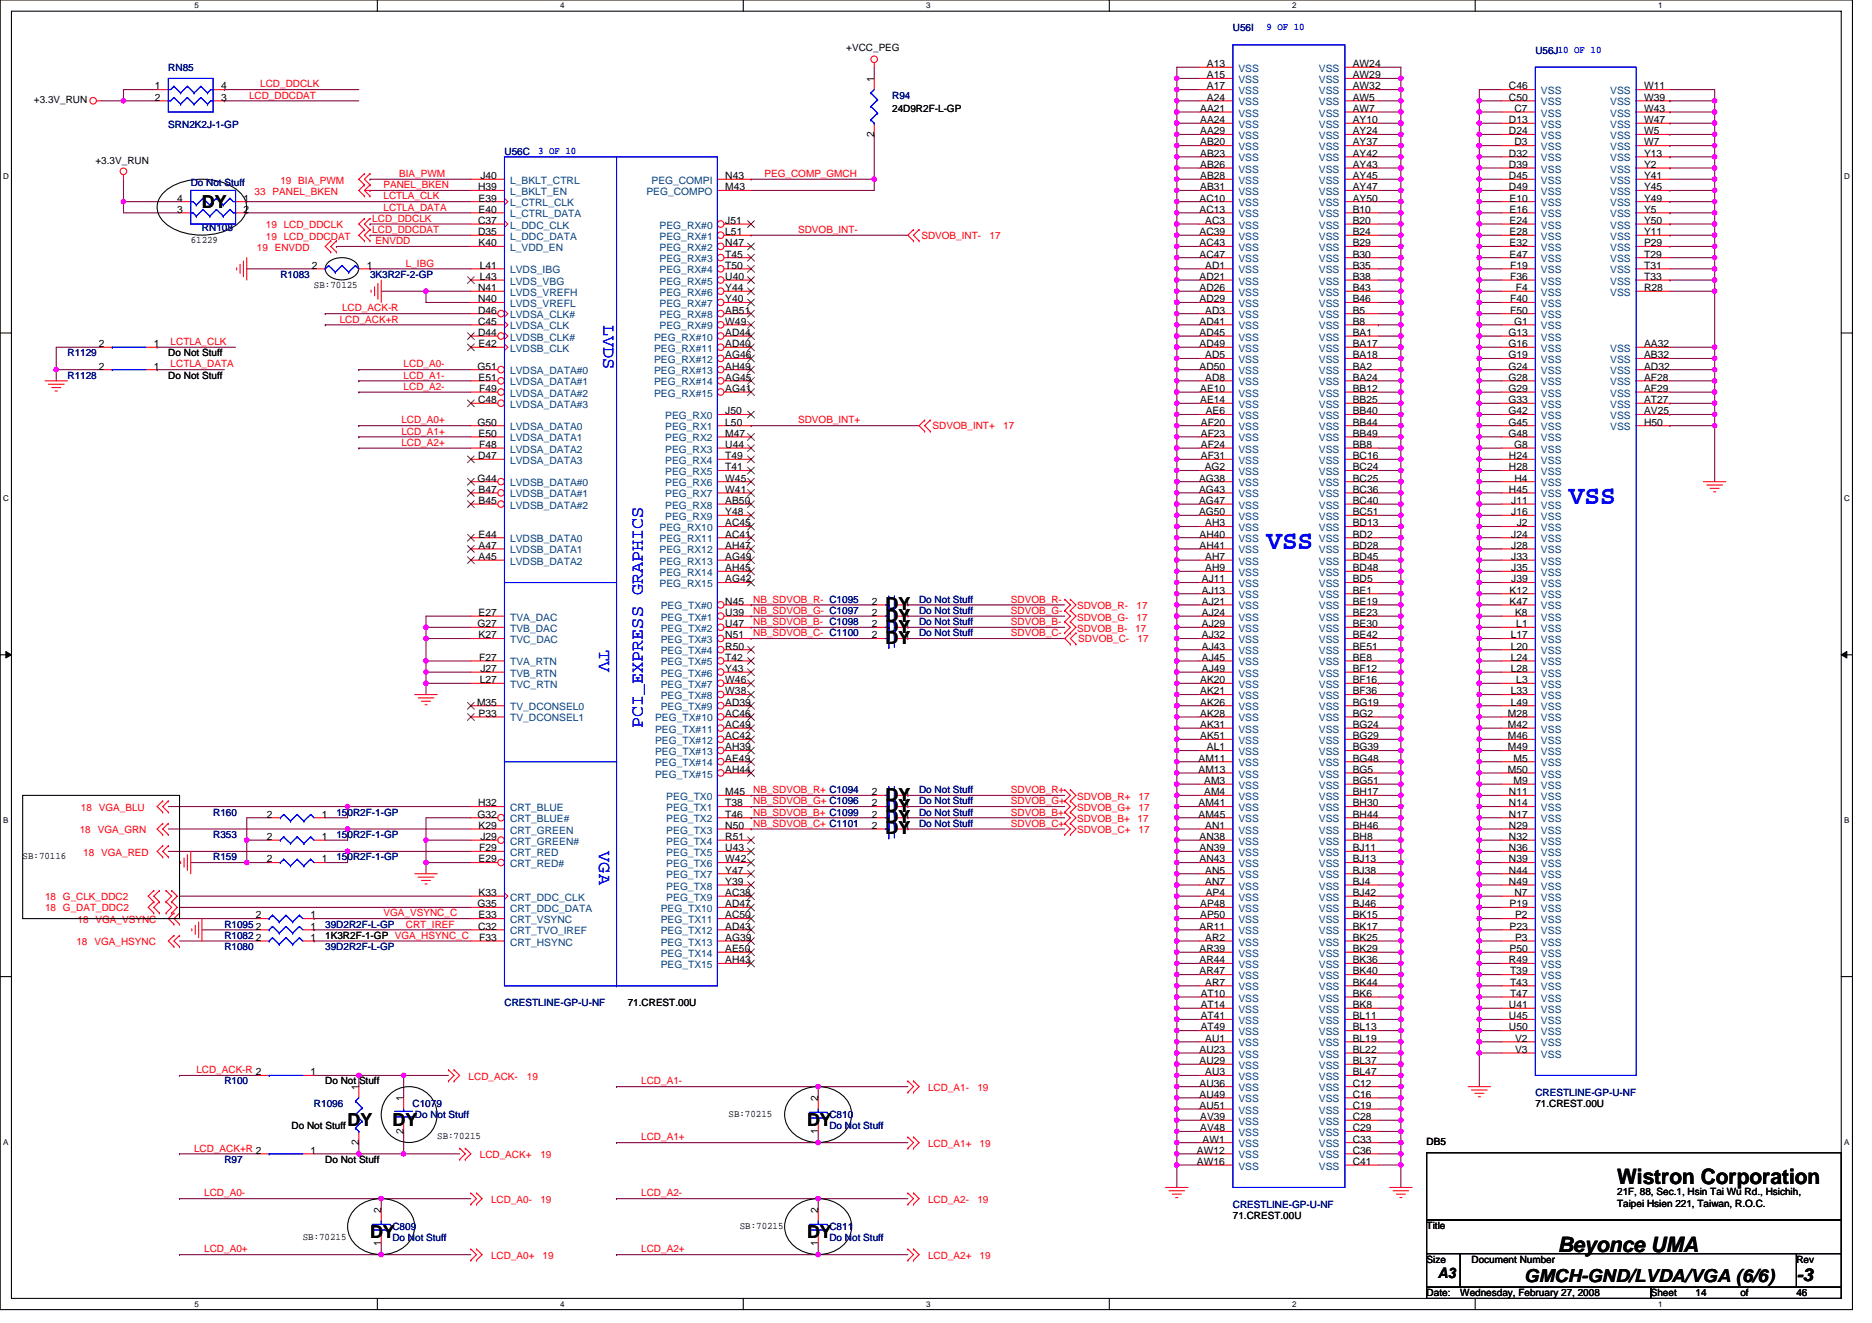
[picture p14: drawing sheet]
<svg xmlns="http://www.w3.org/2000/svg" width="297mm" height="210mm" viewBox="0 0 297 210" stroke-linecap="round" stroke-linejoin="round" font-family="sans-serif">
<defs><g id="words">
<g font-size="4.3" fill="#00f">
<text x="249" y="80">VSS</text>
<text x="201" y="87.1">VSS</text>
</g>
<g font-size="3.4">
<text x="256.6" y="187.9">Wistron Corporation</text>
<text x="247.2" y="198.7">Beyonce UMA</text>
</g>
<g font-size="2.8">
<text x="32" y="33">DY</text>
<text x="140.5" y="96.9">DY</text>
<text x="140.5" y="100.4">DY</text>
<text x="140.5" y="98.7">DY</text>
<text x="140.5" y="102.2">DY</text>
<text x="140.5" y="130.7">DY</text>
<text x="140.5" y="128.9">DY</text>
<text x="140.5" y="127.1">DY</text>
<text x="140.5" y="132.4">DY</text>
<text x="55.2" y="178.7">DY</text>
<text x="62.3" y="178.7">DY</text>
<text x="128.1" y="178.7">DY</text>
<text x="58.7" y="196.4">DY</text>
<text x="128.1" y="196.4">DY</text>
<text x="241.8" y="203.5">GMCH-GND/LVDA/VGA (6/6)</text>
<text x="285" y="203.3">-3</text>
</g>
<g font-size="2.8" fill="#00f">
<text x="95.8" y="51.6" transform="rotate(90 95.8 51.6)">LVDS</text>
<text x="95.1" y="103.1" transform="rotate(90 95.1 103.1)">TV</text>
<text x="102" y="115.6" transform="rotate(-90 102 115.6)">PCI_EXPRESS GRAPHICS</text>
<text x="95.1" y="135.1" transform="rotate(90 95.1 135.1)">VGA</text>
</g>
<text font-size="2.3" x="228.2" y="202.9">A3</text>
<g font-size="1.6" fill="#000080">
<text x="195.6" y="5">U56I</text>
<text x="26.7" y="11.2">RN85</text>
<text x="243.6" y="8.5">U56J10 OF 10</text>
<text x="141.6" y="15.6">R94</text>
<text x="26.7" y="20.3">SRN2K2J-1-GP</text>
<text x="30.3" y="29.5">Do Not Stuff</text>
<text x="80" y="24.5">U56C</text>
<text x="32" y="36.6">RN108</text>
<text x="44.5" y="44.1">R1083</text>
<text x="58.7" y="44.1">3K3R2F-2-GP</text>
<text x="10.7" y="56.5">R1129</text>
<text x="10.7" y="60.1">R1128</text>
<text x="145.8" y="95.7">Do Not Stuff</text>
<text x="145.8" y="99.2">Do Not Stuff</text>
<text x="145.8" y="97.4">Do Not Stuff</text>
<text x="145.8" y="101">Do Not Stuff</text>
<text x="145.8" y="125.9">Do Not Stuff</text>
<text x="33.8" y="129.4">R160</text>
<text x="53.4" y="129.4">150R2F-1-GP</text>
<text x="145.8" y="131.2">Do Not Stuff</text>
<text x="145.8" y="129.4">Do Not Stuff</text>
<text x="145.8" y="127.7">Do Not Stuff</text>
<text x="33.8" y="136.5">R159</text>
<text x="33.8" y="133">R353</text>
<text x="53.4" y="136.5">150R2F-1-GP</text>
<text x="53.4" y="133">150R2F-1-GP</text>
<text x="35.6" y="147.2">R1095</text>
<text x="35.6" y="149">R1082</text>
<text x="51.6" y="147.2">39D2R2F-L-GP</text>
<text x="35.6" y="150.8">R1080</text>
<text x="51.6" y="150.8">39D2R2F-L-GP</text>
<text x="80" y="159.7">CRESTLINE-GP-U-NF</text>
<text x="35.6" y="172.1">R100</text>
<text x="243.6" y="173.9">CRESTLINE-GP-U-NF</text>
<text x="49.8" y="175.7">R1096</text>
<text x="65.5" y="175.7">C1079</text>
<text x="65.8" y="177.4">Do Not Stuff</text>
<text x="131.6" y="177.4">C810</text>
<text x="131.6" y="179.2">Do Not Stuff</text>
<text x="35.6" y="184.6">R97</text>
<text x="195.6" y="191.7">CRESTLINE-GP-U-NF</text>
<text x="62.3" y="195.2">C809</text>
<text x="62.3" y="197">Do Not Stuff</text>
<text x="131.6" y="195.2">C811</text>
<text x="131.6" y="197">Do Not Stuff</text>
</g>
<g font-size="1.6" fill="#00f">
<text x="201" y="4.8">9 OF 10</text>
<text x="85.4" y="24.4">3 OF 10</text>
</g>
<g font-size="1.6">
<text x="134.3" y="8.2">+VCC_PEG</text>
<text x="191.5" y="10.6">A13</text>
<text x="214.6" y="10.6">AW24</text>
<text x="5.4" y="16.4">+3.3V_RUN</text>
<text x="24.6" y="14.2">1</text>
<text x="24.6" y="16">2</text>
<text x="35.1" y="16">3</text>
<text x="35.1" y="14.2">4</text>
<text x="138.7" y="13" transform="rotate(-90 138.7 13)">1</text>
<text x="141.6" y="17.8">24D9R2F-L-GP</text>
<text x="190.4" y="17.8">AA21</text>
<text x="191.5" y="12.4">A15</text>
<text x="191.5" y="14.2">A17</text>
<text x="191.5" y="16">A24</text>
<text x="214.6" y="12.4">AW29</text>
<text x="214.6" y="14.2">AW32</text>
<text x="214.6" y="16">AW5</text>
<text x="214.6" y="17.8">AW7</text>
<text x="239.4" y="14.2">C46</text>
<text x="239.4" y="16">C50</text>
<text x="240.3" y="17.8">C7</text>
<text x="260.9" y="14.2">W11</text>
<text x="260.9" y="16">W39</text>
<text x="260.9" y="17.8">W43</text>
<text x="138.7" y="21.7" transform="rotate(-90 138.7 21.7)">2</text>
<text x="190.4" y="19.5">AA24</text>
<text x="190.4" y="21.3">AA29</text>
<text x="190.4" y="23.1">AB20</text>
<text x="214.6" y="19.5">AY10</text>
<text x="214.6" y="21.3">AY24</text>
<text x="214.6" y="23.1">AY37</text>
<text x="239.4" y="19.5">D13</text>
<text x="239.4" y="21.3">D24</text>
<text x="240.3" y="23.1">D3</text>
<text x="260.9" y="19.5">W47</text>
<text x="260.9" y="21.3">W5</text>
<text x="260.9" y="23.1">W7</text>
<text x="15.2" y="26">+3.3V_RUN</text>
<text x="76.2" y="28.4">J40</text>
<text x="115.1" y="28.4">N43</text>
<text x="190.4" y="24.9">AB23</text>
<text x="190.4" y="26.6">AB26</text>
<text x="190.4" y="28.4">AB28</text>
<text x="214.6" y="24.9">AY42</text>
<text x="214.6" y="26.6">AY43</text>
<text x="214.6" y="28.4">AY45</text>
<text x="239.4" y="24.9">D32</text>
<text x="239.4" y="26.6">D39</text>
<text x="239.4" y="28.4">D45</text>
<text x="260.9" y="24.9">Y13</text>
<text x="260.9" y="26.6">Y2</text>
<text x="260.9" y="28.4">Y41</text>
<text x="28.1" y="33.8">3</text>
<text x="28.1" y="32">4</text>
<text x="38.6" y="32">1</text>
<text x="38.6" y="33.8">2</text>
<text x="75.9" y="30.2">H39</text>
<text x="75.9" y="35.5">C37</text>
<text x="75.9" y="32">E39</text>
<text x="75.9" y="33.8">E40</text>
<text x="115.1" y="30.2">M43</text>
<text x="115.1" y="35.5">J51</text>
<text x="190.3" y="32">AC10</text>
<text x="190.3" y="33.8">AC13</text>
<text x="190.4" y="30.2">AB31</text>
<text x="191.2" y="35.5">AC3</text>
<text x="214.6" y="30.2">AY47</text>
<text x="214.6" y="32">AY50</text>
<text x="214.6" y="33.8">B10</text>
<text x="214.6" y="35.5">B20</text>
<text x="239.4" y="30.2">D49</text>
<text x="239.5" y="32">E10</text>
<text x="239.5" y="33.8">E16</text>
<text x="239.5" y="35.5">E24</text>
<text x="260.9" y="30.2">Y45</text>
<text x="260.9" y="32">Y49</text>
<text x="260.9" y="33.8">Y5</text>
<text x="260.9" y="35.5">Y50</text>
<text x="30.3" y="38.6">61229</text>
<text x="75.9" y="37.3">D35</text>
<text x="75.9" y="39.1">K40</text>
<text x="115.1" y="39.1">N47</text>
<text x="115.1" y="37.3">L51</text>
<text x="115.1" y="40.9">T45</text>
<text x="190.3" y="37.3">AC39</text>
<text x="190.3" y="39.1">AC43</text>
<text x="190.3" y="40.9">AC47</text>
<text x="214.6" y="37.3">B24</text>
<text x="214.6" y="39.1">B29</text>
<text x="214.6" y="40.9">B30</text>
<text x="239.5" y="37.3">E28</text>
<text x="239.5" y="39.1">E32</text>
<text x="239.5" y="40.9">E47</text>
<text x="260.9" y="37.3">Y11</text>
<text x="260.9" y="39.1">P29</text>
<text x="260.9" y="40.9">T29</text>
<text x="49.5" y="42.7">2</text>
<text x="49.8" y="45.7">SB:70125</text>
<text x="58.2" y="42.7">1</text>
<text x="75.9" y="48">N40</text>
<text x="75.9" y="46.2">N41</text>
<text x="76.1" y="42.7">L41</text>
<text x="76.1" y="44.4">L43</text>
<text x="115.1" y="42.7">T50</text>
<text x="115.1" y="44.4">U40</text>
<text x="115.1" y="48">Y40</text>
<text x="115.1" y="46.2">Y44</text>
<text x="190.3" y="44.4">AD21</text>
<text x="190.3" y="46.2">AD26</text>
<text x="190.3" y="48">AD29</text>
<text x="191.2" y="42.7">AD1</text>
<text x="214.6" y="42.7">B35</text>
<text x="214.6" y="44.4">B38</text>
<text x="214.6" y="46.2">B43</text>
<text x="214.6" y="48">B46</text>
<text x="239.6" y="42.7">F19</text>
<text x="239.6" y="44.4">F36</text>
<text x="239.6" y="48">F40</text>
<text x="240.5" y="46.2">F4</text>
<text x="260.9" y="42.7">T31</text>
<text x="260.9" y="44.4">T33</text>
<text x="260.9" y="46.2">R28</text>
<text x="75.9" y="51.5">C45</text>
<text x="75.9" y="53.3">D44</text>
<text x="75.9" y="49.8">D46</text>
<text x="115.1" y="49.8">AB51</text>
<text x="115.1" y="51.5">W49</text>
<text x="115.1" y="53.3">AD44</text>
<text x="190.3" y="51.5">AD41</text>
<text x="190.3" y="53.3">AD45</text>
<text x="191.2" y="49.8">AD3</text>
<text x="214.6" y="49.8">B5</text>
<text x="214.6" y="51.5">B8</text>
<text x="214.6" y="53.3">BA1</text>
<text x="239.3" y="53.3">G13</text>
<text x="239.6" y="49.8">F50</text>
<text x="240.2" y="51.5">G1</text>
<text x="15.7" y="58.7">2</text>
<text x="15.7" y="55.1">2</text>
<text x="24.4" y="58.7">1</text>
<text x="24.4" y="55.1">1</text>
<text x="26.7" y="56.5">Do Not Stuff</text>
<text x="75.8" y="58.7">G51</text>
<text x="75.9" y="55.1">E42</text>
<text x="115.1" y="55.1">AD40</text>
<text x="115.1" y="56.9">AG46</text>
<text x="115.1" y="58.7">AH49</text>
<text x="190.3" y="55.1">AD49</text>
<text x="190.3" y="58.7">AD50</text>
<text x="191.2" y="56.9">AD5</text>
<text x="214.6" y="55.1">BA17</text>
<text x="214.6" y="56.9">BA18</text>
<text x="214.6" y="58.7">BA2</text>
<text x="239.3" y="55.1">G16</text>
<text x="239.3" y="56.9">G19</text>
<text x="239.3" y="58.7">G24</text>
<text x="260.9" y="56.9">AB32</text>
<text x="260.9" y="58.7">AD32</text>
<text x="260.9" y="55.1">AA32</text>
<text x="26.7" y="60.1">Do Not Stuff</text>
<text x="75.9" y="64">C48</text>
<text x="75.9" y="60.4">E51</text>
<text x="76" y="62.2">F49</text>
<text x="115.1" y="65.8">J50</text>
<text x="115.1" y="62.2">AG41</text>
<text x="115.1" y="60.4">AG45</text>
<text x="190.4" y="62.2">AE10</text>
<text x="190.4" y="64">AE14</text>
<text x="191.2" y="60.4">AD8</text>
<text x="191.3" y="65.8">AE6</text>
<text x="214.6" y="60.4">BA24</text>
<text x="214.6" y="62.2">BB12</text>
<text x="214.6" y="64">BB25</text>
<text x="214.6" y="65.8">BB40</text>
<text x="239.3" y="60.4">G28</text>
<text x="239.3" y="62.2">G29</text>
<text x="239.3" y="64">G33</text>
<text x="239.3" y="65.8">G42</text>
<text x="260.9" y="60.4">AF28</text>
<text x="260.9" y="62.2">AF29</text>
<text x="260.9" y="64">AT27</text>
<text x="260.9" y="65.8">AV25</text>
<text x="75.8" y="67.5">G50</text>
<text x="75.9" y="69.3">E50</text>
<text x="76" y="71.1">F48</text>
<text x="115.1" y="67.5">L50</text>
<text x="115.1" y="69.3">M47</text>
<text x="115.1" y="71.1">U44</text>
<text x="190.5" y="67.5">AF20</text>
<text x="190.5" y="69.3">AF23</text>
<text x="190.5" y="71.1">AF24</text>
<text x="214.6" y="67.5">BB44</text>
<text x="214.6" y="69.3">BB49</text>
<text x="214.6" y="71.1">BB8</text>
<text x="239.3" y="67.5">G45</text>
<text x="239.3" y="69.3">G48</text>
<text x="240.2" y="71.1">G8</text>
<text x="260.9" y="67.5">H50</text>
<text x="75.8" y="76.4">G44</text>
<text x="75.9" y="72.9">D47</text>
<text x="115.1" y="74.7">T41</text>
<text x="115.1" y="72.9">T49</text>
<text x="115.1" y="76.4">W45</text>
<text x="190.3" y="76.4">AG38</text>
<text x="190.5" y="72.9">AF31</text>
<text x="191.2" y="74.7">AG2</text>
<text x="214.6" y="72.9">BC16</text>
<text x="214.6" y="74.7">BC24</text>
<text x="214.6" y="76.4">BC25</text>
<text x="239.4" y="72.9">H24</text>
<text x="239.4" y="74.7">H28</text>
<text x="240.3" y="76.4">H4</text>
<text x="75.9" y="80">B45</text>
<text x="75.9" y="78.2">B47</text>
<text x="115.1" y="81.8">Y48</text>
<text x="115.1" y="80">AB50</text>
<text x="115.1" y="78.2">W41</text>
<text x="115.1" y="83.5">AC45</text>
<text x="190.3" y="78.2">AG43</text>
<text x="190.3" y="80">AG47</text>
<text x="190.3" y="81.8">AG50</text>
<text x="191.2" y="83.5">AH3</text>
<text x="214.6" y="78.2">BC36</text>
<text x="214.6" y="80">BC40</text>
<text x="214.6" y="81.8">BC51</text>
<text x="214.6" y="83.5">BD13</text>
<text x="239.4" y="78.2">H45</text>
<text x="239.8" y="80">J11</text>
<text x="239.8" y="81.8">J16</text>
<text x="240.7" y="83.5">J2</text>
<text x="75.9" y="88.9">A45</text>
<text x="75.9" y="87.1">A47</text>
<text x="75.9" y="85.3">E44</text>
<text x="115.1" y="85.3">AC41</text>
<text x="115.1" y="88.9">AG49</text>
<text x="115.1" y="87.1">AH47</text>
<text x="190.3" y="85.3">AH40</text>
<text x="190.3" y="87.1">AH41</text>
<text x="191.2" y="88.9">AH7</text>
<text x="214.6" y="85.3">BD2</text>
<text x="214.6" y="87.1">BD28</text>
<text x="214.6" y="88.9">BD45</text>
<text x="239.8" y="85.3">J24</text>
<text x="239.8" y="87.1">J28</text>
<text x="239.8" y="88.9">J33</text>
<text x="115.1" y="96">N45</text>
<text x="115.1" y="92.4">AG42</text>
<text x="115.1" y="90.7">AH45</text>
<text x="138.4" y="96">2</text>
<text x="143.5" y="96">1</text>
<text x="190.7" y="92.4">AJ11</text>
<text x="190.7" y="94.2">AJ13</text>
<text x="190.7" y="96">AJ21</text>
<text x="191.2" y="90.7">AH9</text>
<text x="214.6" y="90.7">BD48</text>
<text x="214.6" y="92.4">BD5</text>
<text x="214.6" y="94.2">BE1</text>
<text x="214.6" y="96">BE19</text>
<text x="239.5" y="94.2">K12</text>
<text x="239.5" y="96">K47</text>
<text x="239.8" y="90.7">J35</text>
<text x="239.8" y="92.4">J39</text>
<text x="75.8" y="99.5">G27</text>
<text x="75.9" y="97.8">E27</text>
<text x="75.9" y="101.3">K27</text>
<text x="115.1" y="101.3">N51</text>
<text x="115.1" y="97.8">U39</text>
<text x="115.1" y="99.5">U47</text>
<text x="138.4" y="99.5">2</text>
<text x="138.4" y="97.8">2</text>
<text x="138.4" y="101.3">2</text>
<text x="143.5" y="99.5">1</text>
<text x="143.5" y="97.8">1</text>
<text x="143.5" y="101.3">1</text>
<text x="190.7" y="97.8">AJ24</text>
<text x="190.7" y="99.5">AJ29</text>
<text x="190.7" y="101.3">AJ32</text>
<text x="214.6" y="97.8">BE23</text>
<text x="214.6" y="99.5">BE30</text>
<text x="214.6" y="101.3">BE42</text>
<text x="239.7" y="101.3">L17</text>
<text x="240.4" y="97.8">K8</text>
<text x="240.6" y="99.5">L1</text>
<text x="76" y="104.9">F27</text>
<text x="76.2" y="106.7">J27</text>
<text x="115.1" y="106.7">Y43</text>
<text x="115.1" y="103.1">R50</text>
<text x="115.1" y="104.9">T42</text>
<text x="190.7" y="103.1">AJ43</text>
<text x="190.7" y="104.9">AJ45</text>
<text x="190.7" y="106.7">AJ49</text>
<text x="214.6" y="103.1">BE51</text>
<text x="214.6" y="104.9">BE8</text>
<text x="214.6" y="106.7">BF12</text>
<text x="239.7" y="103.1">L20</text>
<text x="239.7" y="104.9">L24</text>
<text x="239.7" y="106.7">L28</text>
<text x="75.7" y="112">M35</text>
<text x="75.9" y="113.8">P33</text>
<text x="76.1" y="108.4">L27</text>
<text x="115.1" y="110.2">W38</text>
<text x="115.1" y="108.4">W46</text>
<text x="115.1" y="112">AD39</text>
<text x="115.1" y="113.8">AC46</text>
<text x="190.4" y="108.4">AK20</text>
<text x="190.4" y="110.2">AK21</text>
<text x="190.4" y="112">AK26</text>
<text x="190.4" y="113.8">AK28</text>
<text x="214.6" y="108.4">BF16</text>
<text x="214.6" y="110.2">BF36</text>
<text x="214.6" y="112">BG19</text>
<text x="214.6" y="113.8">BG2</text>
<text x="239.3" y="113.8">M28</text>
<text x="239.7" y="110.2">L33</text>
<text x="239.7" y="112">L49</text>
<text x="240.6" y="108.4">L3</text>
<text x="115.1" y="117.3">AC42</text>
<text x="115.1" y="115.5">AC49</text>
<text x="115.1" y="119.1">AH39</text>
<text x="190.4" y="115.5">AK31</text>
<text x="190.4" y="117.3">AK51</text>
<text x="191.5" y="119.1">AL1</text>
<text x="214.6" y="115.5">BG24</text>
<text x="214.6" y="117.3">BG29</text>
<text x="214.6" y="119.1">BG39</text>
<text x="239.3" y="115.5">M42</text>
<text x="239.3" y="117.3">M46</text>
<text x="239.3" y="119.1">M49</text>
<text x="115.1" y="120.9">AE49</text>
<text x="115.1" y="122.7">AH44</text>
<text x="190.2" y="120.9">AM11</text>
<text x="190.2" y="122.7">AM13</text>
<text x="191.1" y="124.4">AM3</text>
<text x="214.6" y="120.9">BG48</text>
<text x="214.6" y="122.7">BG5</text>
<text x="214.6" y="124.4">BG51</text>
<text x="239.3" y="122.7">M50</text>
<text x="240.2" y="120.9">M5</text>
<text x="240.2" y="124.4">M9</text>
<text x="42.4" y="129.8">2</text>
<text x="51.1" y="129.8">1</text>
<text x="75.8" y="129.8">G32</text>
<text x="75.9" y="128">H32</text>
<text x="75.9" y="131.6">K29</text>
<text x="115.1" y="131.6">N50</text>
<text x="115.1" y="126.2">M45</text>
<text x="115.1" y="128">T38</text>
<text x="115.1" y="129.8">T46</text>
<text x="138.4" y="131.6">2</text>
<text x="138.4" y="129.8">2</text>
<text x="138.4" y="128">2</text>
<text x="138.4" y="126.2">2</text>
<text x="143.5" y="131.6">1</text>
<text x="143.5" y="129.8">1</text>
<text x="143.5" y="128">1</text>
<text x="143.5" y="126.2">1</text>
<text x="190.2" y="128">AM41</text>
<text x="190.2" y="129.8">AM45</text>
<text x="191.1" y="126.2">AM4</text>
<text x="191.2" y="131.6">AN1</text>
<text x="214.6" y="126.2">BH17</text>
<text x="214.6" y="128">BH30</text>
<text x="214.6" y="129.8">BH44</text>
<text x="214.6" y="131.6">BH46</text>
<text x="239.4" y="126.2">N11</text>
<text x="239.4" y="128">N14</text>
<text x="239.4" y="129.8">N17</text>
<text x="239.4" y="131.6">N29</text>
<text x="3.6" y="136.4">SB:70116</text>
<text x="42.4" y="136.9">2</text>
<text x="42.4" y="133.3">2</text>
<text x="51.1" y="136.9">1</text>
<text x="51.1" y="133.3">1</text>
<text x="75.9" y="136.9">E29</text>
<text x="76" y="135.1">F29</text>
<text x="76.2" y="133.3">J29</text>
<text x="115.1" y="136.9">W42</text>
<text x="115.1" y="133.3">R51</text>
<text x="115.1" y="135.1">U43</text>
<text x="190.3" y="133.3">AN38</text>
<text x="190.3" y="135.1">AN39</text>
<text x="190.3" y="136.9">AN43</text>
<text x="214.6" y="133.3">BH8</text>
<text x="214.6" y="135.1">BJ11</text>
<text x="214.6" y="136.9">BJ13</text>
<text x="239.4" y="133.3">N32</text>
<text x="239.4" y="135.1">N36</text>
<text x="239.4" y="136.9">N39</text>
<text x="75.8" y="144">G35</text>
<text x="75.9" y="142.2">K33</text>
<text x="115.1" y="140.4">Y39</text>
<text x="115.1" y="138.7">Y47</text>
<text x="115.1" y="142.2">AC38</text>
<text x="115.1" y="144">AD47</text>
<text x="190.4" y="144">AP48</text>
<text x="191.2" y="138.7">AN5</text>
<text x="191.2" y="140.4">AN7</text>
<text x="191.3" y="142.2">AP4</text>
<text x="214.6" y="138.7">BJ38</text>
<text x="214.6" y="140.4">BJ4</text>
<text x="214.6" y="142.2">BJ42</text>
<text x="214.6" y="144">BJ46</text>
<text x="239.4" y="138.7">N44</text>
<text x="239.4" y="140.4">N49</text>
<text x="239.5" y="144">P19</text>
<text x="240.3" y="142.2">N7</text>
<text x="40.6" y="145.8">2</text>
<text x="40.6" y="147.6">2</text>
<text x="40.6" y="149.3">2</text>
<text x="49.3" y="145.8">1</text>
<text x="49.3" y="147.6">1</text>
<text x="49.3" y="149.3">1</text>
<text x="51.6" y="149">1K3R2F-1-GP VGA_HSYNC_C</text>
<text x="75.9" y="147.6">C32</text>
<text x="75.9" y="145.8">E33</text>
<text x="76" y="149.3">F33</text>
<text x="115.1" y="145.8">AC50</text>
<text x="115.1" y="147.6">AD43</text>
<text x="115.1" y="149.3">AG39</text>
<text x="190.3" y="147.6">AR11</text>
<text x="190.4" y="145.8">AP50</text>
<text x="191.2" y="149.3">AR2</text>
<text x="214.6" y="145.8">BK15</text>
<text x="214.6" y="147.6">BK17</text>
<text x="214.6" y="149.3">BK25</text>
<text x="239.5" y="147.6">P23</text>
<text x="240.4" y="145.8">P2</text>
<text x="240.4" y="149.3">P3</text>
<text x="115.1" y="151.1">AE50</text>
<text x="115.1" y="152.9">AH43</text>
<text x="190.3" y="151.1">AR39</text>
<text x="190.3" y="152.9">AR44</text>
<text x="190.3" y="154.7">AR47</text>
<text x="214.6" y="151.1">BK29</text>
<text x="214.6" y="152.9">BK36</text>
<text x="214.6" y="154.7">BK40</text>
<text x="239.4" y="152.9">R49</text>
<text x="239.5" y="151.1">P50</text>
<text x="239.6" y="154.7">T39</text>
<text x="99.6" y="159.7">71.CREST.00U</text>
<text x="190.5" y="158.2">AT10</text>
<text x="190.5" y="160">AT14</text>
<text x="190.5" y="161.8">AT41</text>
<text x="191.2" y="156.4">AR7</text>
<text x="214.6" y="156.4">BK44</text>
<text x="214.6" y="158.2">BK6</text>
<text x="214.6" y="160">BK8</text>
<text x="214.6" y="161.8">BL11</text>
<text x="239.4" y="160">U41</text>
<text x="239.4" y="161.8">U45</text>
<text x="239.6" y="156.4">T43</text>
<text x="239.6" y="158.2">T47</text>
<text x="190.3" y="167.1">AU23</text>
<text x="190.5" y="163.6">AT49</text>
<text x="191.2" y="165.3">AU1</text>
<text x="214.6" y="163.6">BL13</text>
<text x="214.6" y="165.3">BL19</text>
<text x="214.6" y="167.1">BL22</text>
<text x="239.4" y="163.6">U50</text>
<text x="240.4" y="165.3">V2</text>
<text x="240.4" y="167.1">V3</text>
<text x="49.3" y="170.7">1</text>
<text x="51.6" y="172.1">Do Not Stuff</text>
<text x="56.9" y="173" transform="rotate(-90 56.9 173)">1</text>
<text x="190.3" y="168.9">AU29</text>
<text x="190.3" y="172.4">AU36</text>
<text x="191.2" y="170.7">AU3</text>
<text x="214.6" y="168.9">BL37</text>
<text x="214.6" y="170.7">BL47</text>
<text x="214.6" y="172.4">C12</text>
<text x="46.3" y="179.2">Do Not Stuff</text>
<text x="64" y="180" transform="rotate(-90 64 180)">2</text>
<text x="64" y="174.8" transform="rotate(-90 64 174.8)">1</text>
<text x="115.6" y="177.3">SB:70215</text>
<text x="129.8" y="180" transform="rotate(-90 129.8 180)">1</text>
<text x="129.8" y="174.8" transform="rotate(-90 129.8 174.8)">2</text>
<text x="190.3" y="174.2">AU49</text>
<text x="190.3" y="176">AU51</text>
<text x="190.4" y="177.8">AV39</text>
<text x="190.4" y="179.6">AV48</text>
<text x="214.6" y="174.2">C16</text>
<text x="214.6" y="176">C19</text>
<text x="214.6" y="177.8">C28</text>
<text x="214.6" y="179.6">C29</text>
<text x="243.6" y="175.7">71.CREST.00U</text>
<text x="49.3" y="183.1">1</text>
<text x="51.6" y="184.6">Do Not Stuff</text>
<text x="56.9" y="181.7" transform="rotate(-90 56.9 181.7)">2</text>
<text x="69.4" y="180.8">SB:70215</text>
<text x="189.9" y="183.1">AW12</text>
<text x="189.9" y="184.9">AW16</text>
<text x="190.8" y="181.3">AW1</text>
<text x="214.6" y="181.3">C33</text>
<text x="214.6" y="183.1">C36</text>
<text x="214.6" y="184.9">C41</text>
<text x="226.4" y="181.7">DB5</text>
<text x="256.6" y="189.7">21F, 88, Sec.1, Hsin Tai Wu Rd., Hsichih,</text>
<text x="256.6" y="191.5">Taipei Hsien 221, Taiwan, R.O.C.</text>
<text x="48" y="196.8">SB:70215</text>
<text x="60.5" y="197.7" transform="rotate(-90 60.5 197.7)">1</text>
<text x="60.5" y="192.6" transform="rotate(-90 60.5 192.6)">2</text>
<text x="117.4" y="195.1">SB:70215</text>
<text x="129.8" y="197.7" transform="rotate(-90 129.8 197.7)">1</text>
<text x="129.8" y="192.6" transform="rotate(-90 129.8 192.6)">2</text>
<text x="195.6" y="193.4">71.CREST.00U</text>
<text x="226.4" y="195.1">Title</text>
<text x="226.4" y="200.4">Size</text>
<text x="233.5" y="200.4">Document Number</text>
<text x="285" y="200.4">Rev</text>
<text x="226.4" y="205.7">Date:</text>
<text x="231.7" y="205.7">Wednesday, February 27, 2008</text>
<text x="261.9" y="205.7">Sheet</text>
<text x="269" y="205.7">14</text>
<text x="276.2" y="205.7">of</text>
<text x="285" y="205.7">46</text>
</g>
<g font-size="1.6" fill="#004080">
<text x="196.5" y="11.4">VSS</text>
<text x="209.3" y="11.4">VSS</text>
<text x="196.5" y="13.2">VSS</text>
<text x="196.5" y="14.9">VSS</text>
<text x="196.5" y="16.7">VSS</text>
<text x="209.3" y="13.2">VSS</text>
<text x="209.3" y="14.9">VSS</text>
<text x="209.3" y="16.7">VSS</text>
<text x="244.5" y="14.9">VSS</text>
<text x="244.5" y="16.7">VSS</text>
<text x="255.5" y="14.9">VSS</text>
<text x="255.5" y="16.7">VSS</text>
<text x="196.5" y="18.5">VSS</text>
<text x="196.5" y="20.3">VSS</text>
<text x="196.5" y="22.1">VSS</text>
<text x="196.5" y="23.8">VSS</text>
<text x="209.3" y="18.5">VSS</text>
<text x="209.3" y="20.3">VSS</text>
<text x="209.3" y="22.1">VSS</text>
<text x="209.3" y="23.8">VSS</text>
<text x="244.5" y="18.5">VSS</text>
<text x="244.5" y="20.3">VSS</text>
<text x="244.5" y="22.1">VSS</text>
<text x="244.5" y="23.8">VSS</text>
<text x="255.5" y="18.5">VSS</text>
<text x="255.5" y="20.3">VSS</text>
<text x="255.5" y="22.1">VSS</text>
<text x="255.5" y="23.8">VSS</text>
<text x="80.9" y="29.2">L_BKLT_CTRL</text>
<text x="103.4" y="29.2">PEG_COMPI</text>
<text x="196.5" y="25.6">VSS</text>
<text x="196.5" y="27.4">VSS</text>
<text x="196.5" y="29.2">VSS</text>
<text x="209.3" y="25.6">VSS</text>
<text x="209.3" y="27.4">VSS</text>
<text x="209.3" y="29.2">VSS</text>
<text x="244.5" y="25.6">VSS</text>
<text x="244.5" y="27.4">VSS</text>
<text x="244.5" y="29.2">VSS</text>
<text x="255.5" y="25.6">VSS</text>
<text x="255.5" y="27.4">VSS</text>
<text x="255.5" y="29.2">VSS</text>
<text x="80.9" y="30.9">L_BKLT_EN</text>
<text x="80.9" y="32.7">L_CTRL_CLK</text>
<text x="80.9" y="34.5">L_CTRL_DATA</text>
<text x="102.6" y="30.9">PEG_COMPO</text>
<text x="196.5" y="30.9">VSS</text>
<text x="196.5" y="32.7">VSS</text>
<text x="196.5" y="34.5">VSS</text>
<text x="209.3" y="30.9">VSS</text>
<text x="209.3" y="32.7">VSS</text>
<text x="209.3" y="34.5">VSS</text>
<text x="244.5" y="30.9">VSS</text>
<text x="244.5" y="32.7">VSS</text>
<text x="244.5" y="34.5">VSS</text>
<text x="255.5" y="30.9">VSS</text>
<text x="255.5" y="32.7">VSS</text>
<text x="255.5" y="34.5">VSS</text>
<text x="80.9" y="36.3">L_DDC_CLK</text>
<text x="80.9" y="38.1">L_DDC_DATA</text>
<text x="80.9" y="39.8">L_VDD_EN</text>
<text x="104.7" y="39.8">PEG_RX#2</text>
<text x="104.7" y="38.1">PEG_RX#1</text>
<text x="104.7" y="41.6">PEG_RX#3</text>
<text x="104.7" y="36.3">PEG_RX#0</text>
<text x="196.5" y="36.3">VSS</text>
<text x="196.5" y="38.1">VSS</text>
<text x="196.5" y="39.8">VSS</text>
<text x="196.5" y="41.6">VSS</text>
<text x="209.3" y="36.3">VSS</text>
<text x="209.3" y="38.1">VSS</text>
<text x="209.3" y="39.8">VSS</text>
<text x="209.3" y="41.6">VSS</text>
<text x="244.5" y="36.3">VSS</text>
<text x="244.5" y="38.1">VSS</text>
<text x="244.5" y="39.8">VSS</text>
<text x="244.5" y="41.6">VSS</text>
<text x="255.5" y="36.3">VSS</text>
<text x="255.5" y="38.1">VSS</text>
<text x="255.5" y="39.8">VSS</text>
<text x="255.5" y="41.6">VSS</text>
<text x="80.9" y="43.4">LVDS_IBG</text>
<text x="80.9" y="45.2">LVDS_VBG</text>
<text x="80.9" y="46.9">LVDS_VREFH</text>
<text x="104.7" y="43.4">PEG_RX#4</text>
<text x="104.7" y="45.2">PEG_RX#5</text>
<text x="104.7" y="46.9">PEG_RX#6</text>
<text x="196.5" y="43.4">VSS</text>
<text x="196.5" y="45.2">VSS</text>
<text x="196.5" y="46.9">VSS</text>
<text x="209.3" y="43.4">VSS</text>
<text x="209.3" y="45.2">VSS</text>
<text x="209.3" y="46.9">VSS</text>
<text x="244.5" y="43.4">VSS</text>
<text x="244.5" y="45.2">VSS</text>
<text x="244.5" y="46.9">VSS</text>
<text x="255.5" y="43.4">VSS</text>
<text x="255.5" y="45.2">VSS</text>
<text x="255.5" y="46.9">VSS</text>
<text x="80.9" y="48.7">LVDS_VREFL</text>
<text x="80.9" y="52.3">LVDSA_CLK</text>
<text x="80.9" y="50.5">LVDSA_CLK#</text>
<text x="104.7" y="48.7">PEG_RX#7</text>
<text x="104.7" y="50.5">PEG_RX#8</text>
<text x="104.7" y="52.3">PEG_RX#9</text>
<text x="196.5" y="48.7">VSS</text>
<text x="196.5" y="50.5">VSS</text>
<text x="196.5" y="52.3">VSS</text>
<text x="209.3" y="48.7">VSS</text>
<text x="209.3" y="50.5">VSS</text>
<text x="209.3" y="52.3">VSS</text>
<text x="244.5" y="48.7">VSS</text>
<text x="244.5" y="50.5">VSS</text>
<text x="244.5" y="52.3">VSS</text>
<text x="80.9" y="54.1">LVDSB_CLK#</text>
<text x="80.9" y="55.8">LVDSB_CLK</text>
<text x="80.9" y="59.4">LVDSA_DATA#0</text>
<text x="103.8" y="55.8">PEG_RX#11</text>
<text x="103.8" y="54.1">PEG_RX#10</text>
<text x="103.8" y="57.6">PEG_RX#12</text>
<text x="103.8" y="59.4">PEG_RX#13</text>
<text x="196.5" y="54.1">VSS</text>
<text x="196.5" y="55.8">VSS</text>
<text x="196.5" y="57.6">VSS</text>
<text x="196.5" y="59.4">VSS</text>
<text x="209.3" y="54.1">VSS</text>
<text x="209.3" y="55.8">VSS</text>
<text x="209.3" y="57.6">VSS</text>
<text x="209.3" y="59.4">VSS</text>
<text x="244.5" y="54.1">VSS</text>
<text x="244.5" y="55.8">VSS</text>
<text x="244.5" y="57.6">VSS</text>
<text x="244.5" y="59.4">VSS</text>
<text x="255.5" y="57.6">VSS</text>
<text x="255.5" y="59.4">VSS</text>
<text x="255.5" y="55.8">VSS</text>
<text x="80.9" y="61.2">LVDSA_DATA#1</text>
<text x="80.9" y="62.9">LVDSA_DATA#2</text>
<text x="80.9" y="64.7">LVDSA_DATA#3</text>
<text x="103.8" y="62.9">PEG_RX#15</text>
<text x="103.8" y="61.2">PEG_RX#14</text>
<text x="196.5" y="61.2">VSS</text>
<text x="196.5" y="62.9">VSS</text>
<text x="196.5" y="64.7">VSS</text>
<text x="209.3" y="61.2">VSS</text>
<text x="209.3" y="62.9">VSS</text>
<text x="209.3" y="64.7">VSS</text>
<text x="244.5" y="61.2">VSS</text>
<text x="244.5" y="62.9">VSS</text>
<text x="244.5" y="64.7">VSS</text>
<text x="255.5" y="61.2">VSS</text>
<text x="255.5" y="62.9">VSS</text>
<text x="255.5" y="64.7">VSS</text>
<text x="80.9" y="70.1">LVDSA_DATA1</text>
<text x="80.9" y="71.8">LVDSA_DATA2</text>
<text x="80.9" y="68.3">LVDSA_DATA0</text>
<text x="105.6" y="68.3">PEG_RX1</text>
<text x="105.6" y="70.1">PEG_RX2</text>
<text x="105.6" y="71.8">PEG_RX3</text>
<text x="105.6" y="66.5">PEG_RX0</text>
<text x="196.5" y="66.5">VSS</text>
<text x="196.5" y="68.3">VSS</text>
<text x="196.5" y="70.1">VSS</text>
<text x="196.5" y="71.8">VSS</text>
<text x="209.3" y="66.5">VSS</text>
<text x="209.3" y="68.3">VSS</text>
<text x="209.3" y="70.1">VSS</text>
<text x="209.3" y="71.8">VSS</text>
<text x="244.5" y="66.5">VSS</text>
<text x="244.5" y="68.3">VSS</text>
<text x="244.5" y="70.1">VSS</text>
<text x="244.5" y="71.8">VSS</text>
<text x="255.5" y="66.5">VSS</text>
<text x="255.5" y="68.3">VSS</text>
<text x="80.9" y="77.2">LVDSB_DATA#0</text>
<text x="80.9" y="73.6">LVDSA_DATA3</text>
<text x="105.6" y="75.4">PEG_RX5</text>
<text x="105.6" y="73.6">PEG_RX4</text>
<text x="105.6" y="77.2">PEG_RX6</text>
<text x="196.5" y="73.6">VSS</text>
<text x="196.5" y="75.4">VSS</text>
<text x="196.5" y="77.2">VSS</text>
<text x="209.3" y="73.6">VSS</text>
<text x="209.3" y="75.4">VSS</text>
<text x="209.3" y="77.2">VSS</text>
<text x="244.5" y="73.6">VSS</text>
<text x="244.5" y="75.4">VSS</text>
<text x="244.5" y="77.2">VSS</text>
<text x="80.9" y="80.7">LVDSB_DATA#2</text>
<text x="80.9" y="79">LVDSB_DATA#1</text>
<text x="105.6" y="82.5">PEG_RX9</text>
<text x="105.6" y="80.7">PEG_RX8</text>
<text x="105.6" y="79">PEG_RX7</text>
<text x="196.5" y="79">VSS</text>
<text x="196.5" y="80.7">VSS</text>
<text x="196.5" y="82.5">VSS</text>
<text x="209.3" y="79">VSS</text>
<text x="209.3" y="80.7">VSS</text>
<text x="209.3" y="82.5">VSS</text>
<text x="244.5" y="79">VSS</text>
<text x="244.5" y="80.7">VSS</text>
<text x="244.5" y="82.5">VSS</text>
<text x="80.9" y="89.6">LVDSB_DATA2</text>
<text x="80.9" y="87.8">LVDSB_DATA1</text>
<text x="80.9" y="86.1">LVDSB_DATA0</text>
<text x="104.7" y="86.1">PEG_RX11</text>
<text x="104.7" y="84.3">PEG_RX10</text>
<text x="104.7" y="89.6">PEG_RX13</text>
<text x="104.7" y="87.8">PEG_RX12</text>
<text x="196.5" y="84.3">VSS</text>
<text x="196.5" y="86.1">VSS</text>
<text x="196.5" y="87.8">VSS</text>
<text x="196.5" y="89.6">VSS</text>
<text x="209.3" y="84.3">VSS</text>
<text x="209.3" y="86.1">VSS</text>
<text x="209.3" y="87.8">VSS</text>
<text x="209.3" y="89.6">VSS</text>
<text x="244.5" y="84.3">VSS</text>
<text x="244.5" y="86.1">VSS</text>
<text x="244.5" y="87.8">VSS</text>
<text x="244.5" y="89.6">VSS</text>
<text x="104.7" y="93.2">PEG_RX15</text>
<text x="104.7" y="91.4">PEG_RX14</text>
<text x="196.5" y="91.4">VSS</text>
<text x="196.5" y="93.2">VSS</text>
<text x="196.5" y="95">VSS</text>
<text x="209.3" y="91.4">VSS</text>
<text x="209.3" y="93.2">VSS</text>
<text x="209.3" y="95">VSS</text>
<text x="244.5" y="91.4">VSS</text>
<text x="244.5" y="93.2">VSS</text>
<text x="244.5" y="95">VSS</text>
<text x="80.9" y="98.5">TVA_DAC</text>
<text x="80.9" y="100.3">TVB_DAC</text>
<text x="104.8" y="96.7">PEG_TX#0</text>
<text x="104.8" y="98.5">PEG_TX#1</text>
<text x="104.8" y="100.3">PEG_TX#2</text>
<text x="196.5" y="96.7">VSS</text>
<text x="196.5" y="98.5">VSS</text>
<text x="196.5" y="100.3">VSS</text>
<text x="209.3" y="96.7">VSS</text>
<text x="209.3" y="98.5">VSS</text>
<text x="209.3" y="100.3">VSS</text>
<text x="244.5" y="96.7">VSS</text>
<text x="244.5" y="98.5">VSS</text>
<text x="244.5" y="100.3">VSS</text>
<text x="80.9" y="105.6">TVA_RTN</text>
<text x="80.9" y="107.4">TVB_RTN</text>
<text x="80.9" y="102.1">TVC_DAC</text>
<text x="104.8" y="107.4">PEG_TX#6</text>
<text x="104.8" y="102.1">PEG_TX#3</text>
<text x="104.8" y="103.8">PEG_TX#4</text>
<text x="104.8" y="105.6">PEG_TX#5</text>
<text x="196.5" y="102.1">VSS</text>
<text x="196.5" y="103.8">VSS</text>
<text x="196.5" y="105.6">VSS</text>
<text x="196.5" y="107.4">VSS</text>
<text x="209.3" y="102.1">VSS</text>
<text x="209.3" y="103.8">VSS</text>
<text x="209.3" y="105.6">VSS</text>
<text x="209.3" y="107.4">VSS</text>
<text x="244.5" y="102.1">VSS</text>
<text x="244.5" y="103.8">VSS</text>
<text x="244.5" y="105.6">VSS</text>
<text x="244.5" y="107.4">VSS</text>
<text x="80.9" y="109.2">TVC_RTN</text>
<text x="80.9" y="112.7">TV_DCONSEL0</text>
<text x="104.8" y="111">PEG_TX#8</text>
<text x="104.8" y="109.2">PEG_TX#7</text>
<text x="104.8" y="112.7">PEG_TX#9</text>
<text x="196.5" y="109.2">VSS</text>
<text x="196.5" y="111">VSS</text>
<text x="196.5" y="112.7">VSS</text>
<text x="209.3" y="109.2">VSS</text>
<text x="209.3" y="111">VSS</text>
<text x="209.3" y="112.7">VSS</text>
<text x="244.5" y="109.2">VSS</text>
<text x="244.5" y="111">VSS</text>
<text x="244.5" y="112.7">VSS</text>
<text x="80.9" y="114.5">TV_DCONSEL1</text>
<text x="103.9" y="118.1">PEG_TX#12</text>
<text x="103.9" y="114.5">PEG_TX#10</text>
<text x="103.9" y="116.3">PEG_TX#11</text>
<text x="103.9" y="119.8">PEG_TX#13</text>
<text x="196.5" y="114.5">VSS</text>
<text x="196.5" y="116.3">VSS</text>
<text x="196.5" y="118.1">VSS</text>
<text x="196.5" y="119.8">VSS</text>
<text x="209.3" y="114.5">VSS</text>
<text x="209.3" y="116.3">VSS</text>
<text x="209.3" y="118.1">VSS</text>
<text x="209.3" y="119.8">VSS</text>
<text x="244.5" y="114.5">VSS</text>
<text x="244.5" y="116.3">VSS</text>
<text x="244.5" y="118.1">VSS</text>
<text x="244.5" y="119.8">VSS</text>
<text x="103.9" y="121.6">PEG_TX#14</text>
<text x="103.9" y="123.4">PEG_TX#15</text>
<text x="196.5" y="121.6">VSS</text>
<text x="196.5" y="123.4">VSS</text>
<text x="196.5" y="125.2">VSS</text>
<text x="209.3" y="121.6">VSS</text>
<text x="209.3" y="123.4">VSS</text>
<text x="209.3" y="125.2">VSS</text>
<text x="244.5" y="121.6">VSS</text>
<text x="244.5" y="123.4">VSS</text>
<text x="244.5" y="125.2">VSS</text>
<text x="80.9" y="130.5">CRT_BLUE#</text>
<text x="80.9" y="128.7">CRT_BLUE</text>
<text x="105.7" y="127">PEG_TX0</text>
<text x="105.7" y="128.7">PEG_TX1</text>
<text x="105.7" y="130.5">PEG_TX2</text>
<text x="196.5" y="127">VSS</text>
<text x="196.5" y="128.7">VSS</text>
<text x="196.5" y="130.5">VSS</text>
<text x="209.3" y="127">VSS</text>
<text x="209.3" y="128.7">VSS</text>
<text x="209.3" y="130.5">VSS</text>
<text x="244.5" y="127">VSS</text>
<text x="244.5" y="128.7">VSS</text>
<text x="244.5" y="130.5">VSS</text>
<text x="80.9" y="137.6">CRT_RED#</text>
<text x="80.9" y="135.8">CRT_RED</text>
<text x="80.9" y="134.1">CRT_GREEN#</text>
<text x="80.9" y="132.3">CRT_GREEN</text>
<text x="105.7" y="137.6">PEG_TX6</text>
<text x="105.7" y="132.3">PEG_TX3</text>
<text x="105.7" y="134.1">PEG_TX4</text>
<text x="105.7" y="135.8">PEG_TX5</text>
<text x="196.5" y="132.3">VSS</text>
<text x="196.5" y="134.1">VSS</text>
<text x="196.5" y="135.8">VSS</text>
<text x="196.5" y="137.6">VSS</text>
<text x="209.3" y="132.3">VSS</text>
<text x="209.3" y="134.1">VSS</text>
<text x="209.3" y="135.8">VSS</text>
<text x="209.3" y="137.6">VSS</text>
<text x="244.5" y="132.3">VSS</text>
<text x="244.5" y="134.1">VSS</text>
<text x="244.5" y="135.8">VSS</text>
<text x="244.5" y="137.6">VSS</text>
<text x="80.9" y="143">CRT_DDC_CLK</text>
<text x="105.7" y="141.2">PEG_TX8</text>
<text x="105.7" y="139.4">PEG_TX7</text>
<text x="105.7" y="143">PEG_TX9</text>
<text x="196.5" y="139.4">VSS</text>
<text x="196.5" y="141.2">VSS</text>
<text x="196.5" y="143">VSS</text>
<text x="209.3" y="139.4">VSS</text>
<text x="209.3" y="141.2">VSS</text>
<text x="209.3" y="143">VSS</text>
<text x="244.5" y="139.4">VSS</text>
<text x="244.5" y="141.2">VSS</text>
<text x="244.5" y="143">VSS</text>
<text x="80.9" y="146.5">CRT_VSYNC</text>
<text x="80.9" y="148.3">CRT_TVO_IREF</text>
<text x="80.9" y="144.7">CRT_DDC_DATA</text>
<text x="104.8" y="146.5">PEG_TX11</text>
<text x="104.8" y="148.3">PEG_TX12</text>
<text x="104.8" y="144.7">PEG_TX10</text>
<text x="196.5" y="144.7">VSS</text>
<text x="196.5" y="146.5">VSS</text>
<text x="196.5" y="148.3">VSS</text>
<text x="209.3" y="144.7">VSS</text>
<text x="209.3" y="146.5">VSS</text>
<text x="209.3" y="148.3">VSS</text>
<text x="244.5" y="144.7">VSS</text>
<text x="244.5" y="146.5">VSS</text>
<text x="244.5" y="148.3">VSS</text>
<text x="80.9" y="150.1">CRT_HSYNC</text>
<text x="104.8" y="151.8">PEG_TX14</text>
<text x="104.8" y="150.1">PEG_TX13</text>
<text x="104.8" y="153.6">PEG_TX15</text>
<text x="196.5" y="150.1">VSS</text>
<text x="196.5" y="151.8">VSS</text>
<text x="196.5" y="153.6">VSS</text>
<text x="196.5" y="155.4">VSS</text>
<text x="209.3" y="150.1">VSS</text>
<text x="209.3" y="151.8">VSS</text>
<text x="209.3" y="153.6">VSS</text>
<text x="209.3" y="155.4">VSS</text>
<text x="244.5" y="150.1">VSS</text>
<text x="244.5" y="151.8">VSS</text>
<text x="244.5" y="153.6">VSS</text>
<text x="244.5" y="155.4">VSS</text>
<text x="196.5" y="157.2">VSS</text>
<text x="196.5" y="159">VSS</text>
<text x="196.5" y="160.7">VSS</text>
<text x="209.3" y="157.2">VSS</text>
<text x="209.3" y="159">VSS</text>
<text x="209.3" y="160.7">VSS</text>
<text x="244.5" y="157.2">VSS</text>
<text x="244.5" y="159">VSS</text>
<text x="244.5" y="160.7">VSS</text>
<text x="196.5" y="162.5">VSS</text>
<text x="196.5" y="164.3">VSS</text>
<text x="196.5" y="166.1">VSS</text>
<text x="196.5" y="167.9">VSS</text>
<text x="209.3" y="162.5">VSS</text>
<text x="209.3" y="164.3">VSS</text>
<text x="209.3" y="166.1">VSS</text>
<text x="209.3" y="167.9">VSS</text>
<text x="244.5" y="162.5">VSS</text>
<text x="244.5" y="164.3">VSS</text>
<text x="244.5" y="166.1">VSS</text>
<text x="244.5" y="167.9">VSS</text>
<text x="196.5" y="169.6">VSS</text>
<text x="196.5" y="171.4">VSS</text>
<text x="196.5" y="173.2">VSS</text>
<text x="209.3" y="169.6">VSS</text>
<text x="209.3" y="171.4">VSS</text>
<text x="209.3" y="173.2">VSS</text>
<text x="196.5" y="175">VSS</text>
<text x="196.5" y="176.7">VSS</text>
<text x="196.5" y="178.5">VSS</text>
<text x="209.3" y="175">VSS</text>
<text x="209.3" y="176.7">VSS</text>
<text x="209.3" y="178.5">VSS</text>
<text x="196.5" y="180.3">VSS</text>
<text x="196.5" y="182.1">VSS</text>
<text x="196.5" y="183.9">VSS</text>
<text x="196.5" y="185.6">VSS</text>
<text x="209.3" y="180.3">VSS</text>
<text x="209.3" y="182.1">VSS</text>
<text x="209.3" y="183.9">VSS</text>
<text x="209.3" y="185.6">VSS</text>
</g>
<g font-size="1.6" fill="#f00">
<text x="39.5" y="15.6">LCD_DDCDAT</text>
<text x="41.3" y="13.9">LCD_DDCLK</text>
<text x="44.5" y="29.1">19 BIA_PWM</text>
<text x="60.9" y="29.9">PANEL_BKEN</text>
<text x="63.3" y="28.1">BIA_PWM</text>
<text x="121.3" y="28.1">PEG_COMP_GMCH</text>
<text x="40.4" y="30.9">33 PANEL_BKEN</text>
<text x="59.1" y="35.2">LCD_DDCLK</text>
<text x="60.9" y="31.6">LCTLA_CLK</text>
<text x="60.9" y="33.4">LCTLA_DATA</text>
<text x="40.8" y="39.8">19 ENVDD</text>
<text x="42.2" y="38">19 LCD_DDCDAT</text>
<text x="42.2" y="36.3">19 LCD_DDCLK</text>
<text x="59.1" y="37">LCD_DDCDAT</text>
<text x="59.6" y="38.8">ENVDD</text>
<text x="126.6" y="37">SDVOB_INT-</text>
<text x="146.2" y="37.9">SDVOB_INT-</text>
<text x="157" y="37.9">17</text>
<text x="64.4" y="42.3">L_IBG</text>
<text x="53.9" y="51.2">LCD_ACK+R</text>
<text x="54.3" y="49.4">LCD_ACK-R</text>
<text x="27.1" y="54.8">LCTLA_CLK</text>
<text x="27.1" y="58.3">LCTLA_DATA</text>
<text x="64" y="58.3">LCD_A0-</text>
<text x="64" y="61.9">LCD_A2-</text>
<text x="64" y="60.1">LCD_A1-</text>
<text x="63.7" y="67.2">LCD_A0+</text>
<text x="63.7" y="70.8">LCD_A2+</text>
<text x="63.7" y="69">LCD_A1+</text>
<text x="126.6" y="67.2">SDVOB_INT+</text>
<text x="148" y="68.1">SDVOB_INT+</text>
<text x="159.2" y="68.1">17</text>
<text x="119.5" y="95.7">NB_SDVOB_R- C1095</text>
<text x="160.4" y="95.7">SDVOB_R-</text>
<text x="119.5" y="99.2">NB_SDVOB_B- C1098</text>
<text x="119.5" y="97.4">NB_SDVOB_G- C1097</text>
<text x="119.5" y="101">NB_SDVOB_C- C1100</text>
<text x="160.4" y="99.2">SDVOB_B-</text>
<text x="160.4" y="97.4">SDVOB_G-</text>
<text x="160.4" y="101">SDVOB_C-</text>
<text x="170.9" y="100.3">SDVOB_B-</text>
<text x="170.9" y="98.5">SDVOB_G-</text>
<text x="170.9" y="96.7">SDVOB_R-</text>
<text x="171.1" y="101.9">SDVOB_C-</text>
<text x="180.1" y="100.3">17</text>
<text x="180.3" y="96.7">17</text>
<text x="180.3" y="98.5">17</text>
<text x="180.5" y="101.9">17</text>
<text x="119.5" y="125.9">NB_SDVOB_R+ C1094</text>
<text x="160.4" y="125.9">SDVOB_R+</text>
<text x="12.8" y="128.7">18 VGA_BLU</text>
<text x="119.5" y="131.2">NB_SDVOB_C+ C1101</text>
<text x="119.5" y="129.4">NB_SDVOB_B+ C1099</text>
<text x="119.5" y="127.7">NB_SDVOB_G+ C1096</text>
<text x="160.4" y="131.2">SDVOB_C+</text>
<text x="160.4" y="129.4">SDVOB_B+</text>
<text x="160.4" y="127.7">SDVOB_G+</text>
<text x="170.9" y="126.9">SDVOB_R+</text>
<text x="170.9" y="128.7">SDVOB_G+</text>
<text x="170.9" y="130.5">SDVOB_B+</text>
<text x="180.5" y="130.5">17</text>
<text x="180.7" y="126.9">17</text>
<text x="180.7" y="128.7">17</text>
<text x="12.7" y="132.3">18 VGA_GRN</text>
<text x="13.2" y="135.8">18 VGA_RED</text>
<text x="170.9" y="132.3">SDVOB_C+</text>
<text x="180.7" y="132.3">17</text>
<text x="7.2" y="142.8">18 G_CLK_DDC2</text>
<text x="7.2" y="144.5">18 G_DAT_DDC2</text>
<text x="12.3" y="146.5">18 VGA_VSYNC</text>
<text x="60.9" y="145.4">VGA_VSYNC_C</text>
<text x="64.4" y="147.2">CRT_IREF</text>
<text x="12.1" y="150.1">18 VGA_HSYNC</text>
<text x="31.2" y="170.3">LCD_ACK-R 2</text>
<text x="74.4" y="171.4">LCD_ACK-</text>
<text x="83.6" y="171.4">19</text>
<text x="101.7" y="172.1">LCD_A1-</text>
<text x="147.3" y="173.2">LCD_A1-</text>
<text x="155.1" y="173.2">19</text>
<text x="30.8" y="182.8">LCD_ACK+R 2</text>
<text x="76.1" y="183.8">LCD_ACK+</text>
<text x="85.7" y="183.8">19</text>
<text x="101.7" y="181">LCD_A1+</text>
<text x="147.3" y="182.1">LCD_A1+</text>
<text x="155.4" y="182.1">19</text>
<text x="32.4" y="189.9">LCD_A0-</text>
<text x="77.9" y="190.9">LCD_A0-</text>
<text x="85.7" y="190.9">19</text>
<text x="101.7" y="189.9">LCD_A2-</text>
<text x="147.3" y="190.9">LCD_A2-</text>
<text x="155.1" y="190.9">19</text>
<text x="32.4" y="198.8">LCD_A0+</text>
<text x="77.9" y="199.8">LCD_A0+</text>
<text x="86.1" y="199.8">19</text>
<text x="101.7" y="198.8">LCD_A2+</text>
<text x="147.3" y="199.8">LCD_A2+</text>
<text x="155.4" y="199.8">19</text>
</g>
<g font-size="1.3">
<text x="30.8" y="1.3">5</text>
<text x="88.9" y="1.3">4</text>
<text x="147" y="1.3">3</text>
<text x="205" y="1.3">2</text>
<text x="263.1" y="1.3">1</text>
<text x=".5" y="28.4">D</text>
<text x="292.6" y="28.4">D</text>
<text x=".5" y="79.5">C</text>
<text x="292.6" y="79.5">C</text>
<text x=".5" y="130.6">B</text>
<text x="292.6" y="130.6">B</text>
<text x=".5" y="181.7">A</text>
<text x="292.6" y="181.7">A</text>
<text x="30.8" y="207.4">5</text>
<text x="88.9" y="207.4">4</text>
<text x="147" y="207.4">3</text>
<text x="205" y="207.4">2</text>
<text x="263.1" y="207.4">1</text>
</g>
</g></defs>
<path d="M0 0h293.9v207.9h-293.9zM1.8 1.8h290.4v204.3h-290.4z" fill="none" stroke="#000" stroke-width=".17"/>
<g fill="#fff">
<path d="M30.8 .2h.7v1.4h-.7z"/>
<path d="M30.8 206.3h.7v1.4h-.7z"/>
</g>
<path d="M59.9 0v1.8M59.9 206.1v1.8" fill="none" stroke="#000" stroke-width=".17"/>
<g fill="#fff">
<path d="M88.9 .2h.7v1.4h-.7z"/>
<path d="M88.9 206.3h.7v1.4h-.7z"/>
</g>
<path d="M117.9 0v1.8M117.9 206.1v1.8" fill="none" stroke="#000" stroke-width=".17"/>
<g fill="#fff">
<path d="M147 .2h.7v1.4h-.7z"/>
<path d="M147 206.3h.7v1.4h-.7z"/>
</g>
<path d="M176 0v1.8M176 206.1v1.8" fill="none" stroke="#000" stroke-width=".17"/>
<g fill="#fff">
<path d="M205 .2h.7v1.4h-.7z"/>
<path d="M205 206.3h.7v1.4h-.7z"/>
</g>
<path d="M234.1 0v1.8M234.1 206.1v1.8" fill="none" stroke="#000" stroke-width=".17"/>
<g fill="#fff">
<path d="M263.1 .2h.7v1.4h-.7z"/>
<path d="M263.1 206.3h.7v1.4h-.7z"/>
<path d="M.5 27.3h.9v1.4h-.9z"/>
<path d="M292.6 27.3h.9v1.4h-.9z"/>
<path d="M.5 78.4h.9v1.4h-.9z"/>
<path d="M292.6 78.4h.9v1.4h-.9z"/>
</g>
<path d="M0 52.9h1.8M292.2 52.9h1.7" fill="none" stroke="#000" stroke-width=".17"/>
<g fill="#fff">
<path d="M.5 129.5h.8v1.4h-.8z"/>
<path d="M292.6 129.5h.9v1.4h-.9z"/>
</g>
<path d="M0 103.9h1.8M292.2 103.9h1.7" fill="none" stroke="#000" stroke-width=".17"/>
<path d="M.9 103.4l.9 .5-.9 .5zM292.2 103.9l.8-.5v1z" fill="#000" stroke="#000" stroke-width=".16"/>
<g fill="#fff">
<path d="M.5 180.5h.8v1.4h-.8z"/>
<path d="M292.6 180.5h.9v1.4h-.9z"/>
</g>
<g fill="none" stroke="#000" stroke-width=".17">
<path d="M26.3 30.3a10 10 0 0 1 11.5 0 3.2 3.2 0 0 1 0 5.2 9.9 9.9 0 0 1-11.5 0 3.2 3.2 0 0 1 0-5.2zM52 41.8a3.5 3.5 0 0 1 4.5 0 1.34 1.34 0 0 1-.4 2.1 3.2 3.2 0 0 1-4.4-.8l-.1-.4 .1-.5zM3.6 126.2h24.9v19.6h-24.9zM0 155h1.8M292.2 155h1.7M125.7 174a6 6 0 0 1 8.7 .7 4 4 0 0 1-1.9 6 5.8 5.8 0 0 1-7.7-2.3 3.9 3.9 0 0 1 .9-4.4zM56.4 191.8a6 6 0 0 1 8.7 .6 4 4 0 0 1-1.9 6.1 5.8 5.8 0 0 1-7.7-2.3 3.9 3.9 0 0 1 .9-4.4zM125.7 191.8a6 6 0 0 1 8.7 .6 4 4 0 0 1-1.9 6.1 5.8 5.8 0 0 1-7.7-2.3 3.9 3.9 0 0 1 .9-4.4zM226.4 199h5.3v5.3h-5.3zM226.4 183h65.8v10.6h-65.8zM226.4 193.6h65.8v5.4h-65.8zM231.7 199h53.3v5.3h-53.3z"/>
<path d="M285 199h7.2v5.3h-7.2zM226.4 204.3h35.5v1.8h-35.5zM261.9 204.3h30.3v1.8h-30.3z"/>
<circle cx="64.9" cy="176.9" r="4.4"/>
</g>
<g fill="none" stroke="#800040" stroke-width=".17">
<path d="M16 16h3.6M19.6 16h.1M19.6 16h5.3M24.9 14.2h-5.3v1.8M35.6 16h.1M35.6 14.2h.1M35.6 16h21.3M35.6 14.2h21.3M138.7 10.7v1.7M186.7 14.2v1.8M186.7 16h.1M186.7 17.8h3.6"/>
<path d="M186.7 19.6h.1M186.7 17.8h.1M186.7 19.6h3.6M186.7 12.4h.1M186.7 12.4h3.6M186.7 14.2h3.6M186.7 16h3.6M186.7 12.4v1.8M186.7 16v19.6M190.3 10.7h-3.6v1.7M218.7 10.7h3.6v1.7M218.7 17.8h3.6"/>
<path d="M218.7 19.6h3.6M218.7 12.4h3.6M218.7 14.2h3.6M218.7 16h3.6M222.3 14.2v1.8M222.3 16h.1M222.3 19.6h.1M222.3 17.8h.1M222.3 12.4h.1M222.3 12.4v1.8M222.3 16v19.6M234.7 17.8v1.8"/>
<path d="M234.7 19.6h.1M234.7 16h.1M234.7 16h3.6M234.7 17.8h3.6M234.7 19.6h3.6M234.7 16v1.8M234.7 19.6v19.5M238.3 14.2h-3.6v1.8M265 14.2h7.1v1.8M265 17.8h.1M265 16h.1M265 19.6h.1"/>
<path d="M265 17.8h7.1M265 16h7.1M265 19.6h7.1M272.1 17.8v1.8M272.1 19.6v1.7M272.1 16v1.8M19.6 32h8.9M19.6 28.4v3.6M19.6 32v1.8h8.9M19.6 32h.1M39.2 32h.1M39.2 33.8h.1"/>
<path d="M39.2 32h35.5M39.2 33.8h35.5M53.4 39.1h.1M53.4 39.1h21.3M58.7 30.2h.1M58.7 35.6h.1M58.7 37.3h.1M58.7 28.4h.1M58.7 30.2h16M58.7 37.3h16M58.7 35.6h16M58.7 28.4h16"/>
<path d="M119.2 37.3h.1M119.2 28.4h.1M119.2 37.3h24.9M119.2 28.4h19.5M138.7 21.3v7.1M138.7 28.4h.1M138.7 28.4v1.8h-19.5M186.7 32h.1M186.7 21.3h.1M186.7 21.3h3.6M186.7 23.1h.1M186.7 24.9h3.6"/>
<path d="M186.7 23.1h3.6M186.7 26.7h.1M186.7 24.9h.1M186.7 28.4h3.6M186.7 26.7h3.6M186.7 30.2h.1M186.7 28.4h.1M186.7 32h3.6M186.7 30.2h3.6M186.7 33.8h.1M186.7 35.6h3.6M186.7 33.8h3.6"/>
<path d="M186.7 35.6v3.5M186.7 35.6h.1M186.7 39.1h3.6M186.7 37.3h3.6M186.7 39.1v3.6M186.7 39.1h.1M218.7 21.3h3.6M218.7 24.9h3.6M218.7 23.1h3.6M218.7 28.4h3.6M218.7 26.7h3.6M218.7 32h3.6"/>
<path d="M218.7 30.2h3.6M218.7 35.6h3.6M218.7 33.8h3.6M218.7 39.1h3.6M218.7 37.3h3.6M222.3 32h.1M222.3 21.3h.1M222.3 23.1h.1M222.3 26.7h.1M222.3 24.9h.1M222.3 30.2h.1M222.3 28.4h.1"/>
<path d="M222.3 33.8h.1M222.3 35.6v3.5M222.3 35.6h.1M222.3 39.1v3.6M222.3 39.1h.1M234.7 35.6h.1M234.7 24.9h.1M234.7 21.3h3.6M234.7 23.1h.1M234.7 21.3h.1M234.7 24.9h3.6M234.7 23.1h3.6"/>
<path d="M234.7 26.7h.1M234.7 28.4h3.6M234.7 26.7h3.6M234.7 30.2h.1M234.7 28.4h.1M234.7 32h3.6M234.7 30.2h3.6M234.7 33.8h.1M234.7 32h.1M234.7 35.6h3.6M234.7 33.8h3.6M234.7 37.3h.1"/>
<path d="M234.7 39.1h3.6M234.7 37.3h3.6M234.7 39.1v3.6M234.7 39.1h.1M265 26.7h.1M265 32h.1M265 24.9h.1M265 39.1h.1M265 21.3h.1M265 30.2h.1M265 23.1h.1M265 37.3h.1"/>
<path d="M265 35.6h.1M265 33.8h.1M265 28.4h7.1M265 26.7h7.1M265 32h7.1M265 24.9h7.1M265 39.1h7.1M265 21.3h7.1M265 30.2h7.1M265 23.1h7.1M265 37.3h7.1M265 35.6h7.1"/>
<path d="M265 33.8h7.1M272.1 23.1v1.8M272.1 35.6v1.7M272.1 28.4h.1M272.1 24.9v1.8M272.1 37.3v1.8M272.1 33.8v1.8M272.1 21.3v1.8M272.1 32v1.8M272.1 30.2v1.8M272.1 26.7v1.7M272.1 39.1v1.8"/>
<path d="M272.1 28.4v1.8M8.9 58.7h7.1M8.9 58.7h.1M8.9 58.7v1.8M16 55.1h-7.1v3.6M24.9 55.1h.1M24.9 58.7h.1M24.9 55.1h12.5M24.9 58.7h10.7M39.2 42.7h10.6M51.6 51.6h.1M51.6 49.8h.1"/>
<path d="M51.6 51.6h23.1M51.6 49.8h23.1M56.9 58.7h.1M56.9 58.7h17.8M58.7 42.7h.1M58.7 42.7h16M60.5 46.2h7.1M67.6 46.2h.1M67.6 46.2v1.8h7.1M67.6 46.2h7.1M186.7 42.7h.1M186.7 49.8h.1"/>
<path d="M186.7 42.7h3.6M186.7 40.9h3.6M186.7 44.4h.1M186.7 46.2h3.6M186.7 48h.1M186.7 46.2h.1M186.7 49.8h3.6M186.7 48h3.6M186.7 51.6v1.7M186.7 53.3h3.6M186.7 51.6h.1M186.7 55.1h.1"/>
<path d="M186.7 53.3h.1M186.7 56.9h3.6M186.7 55.1h3.6M186.7 58.7h.1M186.7 56.9h.1M186.7 58.7h3.6M186.7 44.4h3.6M186.7 42.7v8.9M186.7 53.3v10.7M186.7 51.6h3.6M218.7 42.7h3.6M218.7 40.9h3.6"/>
<path d="M218.7 46.2h3.6M218.7 49.8h3.6M218.7 48h3.6M218.7 53.3h3.6M218.7 51.6h.1M218.7 56.9h3.6M218.7 55.1h3.6M218.7 58.7h3.6M218.7 44.4h3.6M218.7 51.6h3.6M222.3 42.7h.1M222.3 51.6v1.7"/>
<path d="M222.3 44.4h.1M222.3 48h.1M222.3 46.2h.1M222.3 55.1h.1M222.3 53.3h.1M222.3 58.7h.1M222.3 56.9h.1M222.3 49.8h.1M222.3 42.7v8.9M222.3 53.3v10.7M234.7 46.2h.1M234.7 53.3h.1"/>
<path d="M234.7 42.7h3.6M234.7 40.9h3.6M234.7 42.7v3.5M234.7 42.7h.1M234.7 46.2h3.6M234.7 44.4h3.6M234.7 48h.1M234.7 49.8h3.6M234.7 51.6h.1M234.7 49.8h.1M234.7 53.3h3.6M234.7 51.6h3.6"/>
<path d="M234.7 55.1v1.8M234.7 56.9h3.6M234.7 55.1h.1M234.7 58.7h.1M234.7 56.9h.1M234.7 58.7h3.6M234.7 48h3.6M234.7 46.2v8.9M234.7 56.9v10.7M234.7 55.1h3.6M265 55.1h7.1M265 42.7h7.1"/>
<path d="M265 58.7h7.1M265 40.9h7.1M265 46.2h7.1M265 44.4h.1M265 56.9h7.1M265 44.4h7.1M272.1 46.2h.1M272.1 58.7h.1M272.1 56.9h.1M272.1 55.1h.1M272.1 40.9h.1M272.1 42.7v3.5"/>
<path d="M272.1 42.7h.1M272.1 40.9v1.8M272.1 46.2v16M56.9 67.6h.1M56.9 71.1h.1M56.9 62.2h.1M56.9 69.3h.1M56.9 60.5h.1M56.9 67.6h17.8M56.9 71.1h17.8M56.9 62.2h17.8M56.9 69.3h17.8"/>
<path d="M56.9 60.5h17.8M119.2 67.6h.1M119.2 67.6h26.6M186.7 60.5h.1M186.7 78.2h.1M186.7 60.5h3.6M186.7 62.2h.1M186.7 64h3.6M186.7 62.2h3.6M186.7 64v3.6M186.7 64h.1M186.7 67.6h3.6"/>
<path d="M186.7 65.8h3.6M186.7 67.6v3.5M186.7 67.6h.1M186.7 71.1h3.6M186.7 69.3h3.6M186.7 71.1v3.6M186.7 71.1h.1M186.7 74.7h3.6M186.7 76.5h.1M186.7 74.7h.1M186.7 78.2h3.6M186.7 76.5h3.6"/>
<path d="M186.7 72.9h3.6M186.7 74.7v5.3M218.7 60.5h3.6M218.7 64h3.6M218.7 62.2h3.6M218.7 67.6h3.6M218.7 65.8h3.6M218.7 71.1h3.6M218.7 69.3h3.6M218.7 74.7h3.6M218.7 78.2h3.6M218.7 76.5h3.6"/>
<path d="M218.7 72.9h3.6M222.3 60.5h.1M222.3 62.2h.1M222.3 64v3.6M222.3 64h.1M222.3 67.6v3.5M222.3 67.6h.1M222.3 71.1v3.6M222.3 71.1h.1M222.3 76.5h.1M222.3 74.7h.1M222.3 78.2h.1"/>
<path d="M222.3 74.7v17.8M234.7 64h.1M234.7 60.5h3.6M234.7 62.2h.1M234.7 60.5h.1M234.7 64h3.6M234.7 62.2h3.6M234.7 65.8h.1M234.7 67.6h3.6M234.7 65.8h3.6M234.7 67.6v3.5M234.7 67.6h.1"/>
<path d="M234.7 71.1h3.6M234.7 69.3h3.6M234.7 71.1v3.6M234.7 71.1h.1M234.7 74.7h3.6M234.7 72.9h3.6M234.7 74.7v3.5M234.7 74.7h.1M234.7 78.2h3.6M234.7 78.2h.1M234.7 76.5h3.6M234.7 78.2v5.4"/>
<path d="M265 60.5h7.1M265 64h.1M265 67.6h.1M265 62.2h7.1M265 65.8h.1M265 64h7.1M265 67.6h7.1M265 65.8h7.1M272.1 67.6v8.9M272.1 60.5h.1M272.1 65.8v1.8M272.1 62.2v3.6"/>
<path d="M272.1 62.2h.1M67.6 99.6v1.7h7.1M67.6 99.6h.1M74.7 97.8h-7.1v1.8h7.1M119.2 99.6h.1M119.2 97.8h.1M119.2 96h.1M119.2 99.6h19.5M119.2 97.8h19.5M119.2 96h19.5M144.1 99.6h.1M144.1 97.8h.1"/>
<path d="M144.1 96h.1M144.1 99.6h24.8M144.1 97.8h24.8M144.1 96h24.8M186.7 88.9h.1M186.7 97.8v1.8M186.7 80v1.8M186.7 81.8h3.6M186.7 80h.1M186.7 83.6h.1M186.7 81.8h.1M186.7 85.3h3.6"/>
<path d="M186.7 83.6h3.6M186.7 87.1h.1M186.7 85.3h.1M186.7 88.9h3.6M186.7 87.1h3.6M186.7 90.7v1.8M186.7 92.5h3.6M186.7 90.7h.1M186.7 92.5v3.5M186.7 92.5h.1M186.7 96h3.6M186.7 94.2h3.6"/>
<path d="M186.7 99.6v1.7M186.7 96h.1M186.7 99.6h.1M186.7 97.8h3.6M186.7 81.8v8.9M186.7 96v1.8M186.7 80h3.6M186.7 90.7h3.6M186.7 99.6h3.6M218.7 81.8h3.6M218.7 80h3.6M218.7 85.3h3.6"/>
<path d="M218.7 83.6h3.6M218.7 88.9h3.6M218.7 87.1h3.6M218.7 92.5h3.6M218.7 90.7h3.6M218.7 96h3.6M218.7 94.2h3.6M218.7 99.6h3.6M218.7 97.8h3.6M222.3 90.7h.1M222.3 80h.1M222.3 83.6h.1"/>
<path d="M222.3 81.8h.1M222.3 87.1h.1M222.3 85.3h.1M222.3 92.5v3.5M222.3 92.5h.1M222.3 96h.1M222.3 88.9h.1M222.3 97.8v1.8M222.3 99.6h.1M222.3 96v1.8M222.3 99.6v8.9M234.7 92.5h.1"/>
<path d="M234.7 81.8h.1M234.7 80h.1M234.7 81.8h3.6M234.7 80h3.6M234.7 83.6v1.7M234.7 85.3h3.6M234.7 83.6h.1M234.7 87.1h.1M234.7 85.3h.1M234.7 88.9h3.6M234.7 87.1h3.6M234.7 90.7h.1"/>
<path d="M234.7 88.9h.1M234.7 92.5h3.6M234.7 90.7h3.6M234.7 94.2v1.8M234.7 96h3.6M234.7 94.2h.1M234.7 96v3.6M234.7 96h.1M234.7 99.6h3.6M234.7 97.8h3.6M234.7 99.6h.1M234.7 85.3v8.9"/>
<path d="M234.7 99.6v1.7M234.7 83.6h3.6M234.7 94.2h3.6M67.6 104.9h.1M67.6 106.7v1.8M67.6 101.3v3.6h7.1M67.6 101.3h.1M67.6 106.7h.1M67.6 108.5h.1M67.6 108.5h7.1M67.6 104.9v1.8M67.6 108.5v1.7"/>
<path d="M67.6 106.7h7.1M119.2 101.3h.1M119.2 101.3h19.5M144.1 101.3h.1M144.1 101.3h24.8M186.7 101.3v1.8M186.7 103.1h3.6M186.7 104.9h.1M186.7 103.1h.1M186.7 106.7h3.6M186.7 104.9h3.6M186.7 108.5v1.7"/>
<path d="M186.7 110.2h3.6M186.7 108.5h.1M186.7 112h.1M186.7 110.2h.1M186.7 113.8h3.6M186.7 112h3.6M186.7 115.6h.1M186.7 113.8h.1M186.7 117.3h3.6M186.7 115.6h3.6M186.7 119.1v1.8M186.7 119.1h.1"/>
<path d="M186.7 101.3h.1M186.7 106.7h.1M186.7 117.3h.1M186.7 103.1v5.4M186.7 110.2v8.9M186.7 108.5h3.6M186.7 119.1h3.6M186.7 101.3h3.6M218.7 103.1h3.6M218.7 106.7h3.6M218.7 104.9h3.6M218.7 110.2h3.6"/>
<path d="M218.7 108.5h.1M218.7 113.8h3.6M218.7 112h3.6M218.7 117.3h3.6M218.7 115.6h3.6M218.7 119.1h3.6M218.7 101.3h3.6M218.7 108.5h3.6M222.3 104.9h.1M222.3 103.1h.1M222.3 108.5v1.7M222.3 112h.1"/>
<path d="M222.3 110.2h.1M222.3 115.6h.1M222.3 113.8h.1M222.3 119.1h.1M222.3 101.3h.1M222.3 106.7h.1M222.3 117.3h.1M222.3 110.2v10.7M234.7 104.9v1.8M234.7 106.7h3.6M234.7 108.5h.1M234.7 106.7h.1"/>
<path d="M234.7 110.2h3.6M234.7 108.5h3.6M234.7 112v1.8M234.7 113.8h3.6M234.7 112h.1M234.7 115.6h.1M234.7 113.8h.1M234.7 117.3h3.6M234.7 115.6h3.6M234.7 119.1h.1M234.7 117.3h.1M234.7 119.1h3.6"/>
<path d="M234.7 104.9h.1M234.7 110.2h.1M234.7 101.3v1.8M234.7 103.1v1.8M234.7 103.1h.1M234.7 101.3h3.6M234.7 106.7v5.3M234.7 113.8v8.9M234.7 112h3.6M234.7 104.9h3.6M234.7 103.1h3.6M26.7 131.6h28.5v1.7h-3.6"/>
<path d="M26.7 135.1h28.5v1.8h-3.6M26.7 128h28.5v1.8h-3.6M30.3 136.9h8.9M39.2 136.9h3.5M39.2 133.3h.1M39.2 133.3h3.5M39.2 133.3v3.6M42.7 129.8h-3.5v3.5M55.2 131.6h.1M55.2 135.1h.1M55.2 128h.1M55.2 131.6h19.5"/>
<path d="M55.2 128h19.5M55.2 135.1h19.5M67.6 133.3h7.1M67.6 136.9h.1M67.6 136.9v1.8M67.6 133.3h.1M67.6 133.3v3.6M67.6 136.9h7.1M74.7 129.8h-7.1v3.5M119.2 131.6h.1M119.2 129.8h.1M119.2 128h.1"/>
<path d="M119.2 126.2h.1M119.2 131.6h19.5M119.2 129.8h19.5M119.2 128h19.5M119.2 126.2h19.5M144.1 131.6h.1M144.1 129.8h.1M144.1 128h.1M144.1 126.2h.1M144.1 131.6h24.8M144.1 129.8h24.8M144.1 128h24.8"/>
<path d="M144.1 126.2h24.8M186.7 120.9h3.6M186.7 120.9v3.6M186.7 120.9h.1M186.7 124.5h3.6M186.7 122.7h3.6M186.7 124.5v3.5M186.7 124.5h.1M186.7 128h3.6M186.7 126.2h3.6M186.7 128v3.6M186.7 128h.1"/>
<path d="M186.7 131.6h3.6M186.7 133.3h.1M186.7 131.6h.1M186.7 135.1h3.6M186.7 133.3h3.6M186.7 136.9h.1M186.7 138.7h3.6M186.7 136.9h3.6M186.7 138.7h.1M186.7 129.8h3.6M186.7 135.1h.1M186.7 131.6v17.8"/>
<path d="M218.7 120.9h3.6M218.7 124.5h3.6M218.7 122.7h3.6M218.7 128h3.6M218.7 126.2h3.6M218.7 131.6h3.6M218.7 135.1h3.6M218.7 133.3h3.6M218.7 138.7h3.6M218.7 136.9h3.6M218.7 129.8h3.6M222.3 120.9v3.6"/>
<path d="M222.3 120.9h.1M222.3 124.5v3.5M222.3 124.5h.1M222.3 128v3.6M222.3 128h.1M222.3 133.3h.1M222.3 131.6h.1M222.3 136.9h.1M222.3 138.7h.1M222.3 135.1h.1M222.3 131.6v17.8M234.7 120.9h3.6"/>
<path d="M234.7 122.7v1.8M234.7 124.5h3.6M234.7 122.7h.1M234.7 124.5v3.5M234.7 124.5h.1M234.7 128h3.6M234.7 126.2h3.6M234.7 128v3.6M234.7 128h.1M234.7 131.6h3.6M234.7 129.8h3.6M234.7 120.9h.1"/>
<path d="M234.7 131.6v3.5M234.7 131.6h.1M234.7 135.1h3.6M234.7 136.9h.1M234.7 135.1h.1M234.7 138.7h3.6M234.7 136.9h3.6M234.7 133.3h3.6M234.7 138.7h.1M234.7 135.1v17.8M234.7 122.7h3.6M28.5 142.2h46.2"/>
<path d="M28.5 149.4h12.4M28.5 145.8h12.4M28.5 144h46.2M32 147.6h8.9M49.8 149.4h.1M49.8 145.8h.1M49.8 147.6h.1M49.8 149.4h24.9M49.8 145.8h24.9M49.8 147.6h24.9M186.7 140.5h.1M186.7 142.2h3.6"/>
<path d="M186.7 140.5h3.6M186.7 144h.1M186.7 142.2h.1M186.7 145.8h3.6M186.7 144h3.6M186.7 147.6h.1M186.7 149.4h3.6M186.7 147.6h3.6M186.7 149.4v3.5M186.7 149.4h.1M186.7 152.9h3.6M186.7 151.1h3.6"/>
<path d="M186.7 152.9v3.6M186.7 152.9h.1M186.7 156.5h3.6M186.7 154.7h3.6M186.7 145.8h.1M186.7 156.5h.1M186.7 158.2h.1M186.7 158.2h3.6M186.7 156.5v21.3M218.7 142.2h3.6M218.7 140.5h3.6M218.7 145.8h3.6"/>
<path d="M218.7 144h3.6M218.7 149.4h3.6M218.7 147.6h3.6M218.7 152.9h3.6M218.7 151.1h3.6M218.7 156.5h3.6M218.7 154.7h3.6M218.7 158.2h3.6M222.3 140.5h.1M222.3 144h.1M222.3 142.2h.1M222.3 147.6h.1"/>
<path d="M222.3 149.4v3.5M222.3 149.4h.1M222.3 152.9v3.6M222.3 152.9h.1M222.3 145.8h.1M222.3 156.5h.1M222.3 158.2h.1M222.3 156.5v21.3M234.7 140.5h.1M234.7 142.2h3.6M234.7 140.5h3.6M234.7 144h.1"/>
<path d="M234.7 142.2h.1M234.7 145.8h3.6M234.7 144h3.6M234.7 147.6h.1M234.7 145.8h.1M234.7 149.4h3.6M234.7 147.6h3.6M234.7 151.1h.1M234.7 152.9h3.6M234.7 151.1h3.6M234.7 152.9v3.6M234.7 152.9h.1"/>
<path d="M234.7 156.5h3.6M234.7 154.7h3.6M234.7 156.5v3.5M234.7 156.5h.1M234.7 158.2h3.6M234.7 149.4h.1M28.5 170.7h.1M28.5 170.7h12.4M49.8 170.7h7.1M56.9 170.7v1.8M56.9 170.7h.1M56.9 170.7h7.1"/>
<path d="M64 170.7h7.2M64 179.6v3.5M64 170.7v3.5M97.8 172.5h.1M97.8 172.5h46.3M129.8 179.6v1.8M129.8 172.5v1.7M129.8 172.5h.1M186.7 174.2h.1M186.7 163.6h.1M186.7 160h3.6M186.7 161.8h.1"/>
<path d="M186.7 160h.1M186.7 163.6h3.6M186.7 161.8h3.6M186.7 165.4h.1M186.7 167.1h3.6M186.7 165.4h3.6M186.7 168.9h.1M186.7 167.1h.1M186.7 170.7h3.6M186.7 168.9h3.6M186.7 172.5h.1M186.7 170.7h.1"/>
<path d="M186.7 174.2h3.6M186.7 172.5h3.6M186.7 176h.1M186.7 177.8h3.6M186.7 176h3.6M186.7 177.8v3.6M186.7 177.8h.1M186.7 179.6h3.6M218.7 160h3.6M218.7 163.6h3.6M218.7 161.8h3.6M218.7 167.1h3.6"/>
<path d="M218.7 165.4h3.6M218.7 170.7h3.6M218.7 168.9h3.6M218.7 174.2h3.6M218.7 172.5h3.6M218.7 177.8h3.6M218.7 176h3.6M218.7 179.6h3.6M222.3 174.2h.1M222.3 163.6h.1M222.3 161.8h.1M222.3 160h.1"/>
<path d="M222.3 165.4h.1M222.3 168.9h.1M222.3 167.1h.1M222.3 172.5h.1M222.3 170.7h.1M222.3 176h.1M222.3 177.8v3.6M222.3 177.8h.1M234.7 160h3.6M234.7 160h.1M234.7 167.1h.1M234.7 161.8h.1"/>
<path d="M234.7 163.6h3.6M234.7 165.4h.1M234.7 163.6h.1M234.7 167.1h3.6M234.7 165.4h3.6M234.7 161.8h3.6M234.7 160v12.5M28.5 183.1h.1M28.5 190.2h.1M28.5 199.1h.1M28.5 199.1h46.2M28.5 183.1h12.4"/>
<path d="M28.5 190.2h46.2M49.8 183.1h7.1M56.9 181.4v1.7M56.9 183.1h.1M56.9 183.1h7.1M60.5 199.1h.1M60.5 190.2h.1M60.5 197.4v1.7M60.5 190.2v1.8M64 183.1h8.9M97.8 190.2h.1M97.8 199.1h.1"/>
<path d="M97.8 181.4h.1M97.8 199.1h46.3M97.8 181.4h46.3M97.8 190.2h46.3M129.8 181.4h.1M129.8 199.1h.1M129.8 190.2h.1M129.8 197.4v1.7M129.8 190.2v1.8M186.7 181.4h3.6M186.7 181.4v3.5M186.7 181.4h.1"/>
<path d="M186.7 184.9h3.6M186.7 183.1h3.6M186.7 184.9h.1M186.7 184.9v3.6M218.7 181.4h3.6M218.7 184.9h3.6M218.7 183.1h3.6M222.3 181.4v3.5M222.3 181.4h.1M222.3 184.9h.1M222.3 184.9v3.6"/>
</g>
<g fill="#f0f" stroke="#f0f" stroke-width=".17">
<circle cx="272.1" cy="46.2" r=".35"/>
<circle cx="186.7" cy="42.7" r=".35"/>
<circle cx="186.7" cy="60.4" r=".35"/>
<circle cx="186.7" cy="49.8" r=".35"/>
<circle cx="186.7" cy="32" r=".35"/>
<circle cx="186.7" cy="21.3" r=".35"/>
<circle cx="186.7" cy="88.9" r=".35"/>
<circle cx="186.7" cy="78.2" r=".35"/>
<circle cx="186.7" cy="16" r=".35"/>
<circle cx="186.7" cy="104.9" r=".35"/>
<circle cx="186.7" cy="103.1" r=".35"/>
<circle cx="186.7" cy="108.4" r=".35"/>
<circle cx="186.7" cy="112" r=".35"/>
<circle cx="186.7" cy="110.2" r=".35"/>
<circle cx="186.7" cy="115.6" r=".35"/>
<circle cx="186.7" cy="113.8" r=".35"/>
<circle cx="186.7" cy="119.1" r=".35"/>
<circle cx="186.7" cy="122.7" r=".35"/>
<circle cx="186.7" cy="120.9" r=".35"/>
<circle cx="186.7" cy="126.2" r=".35"/>
<circle cx="186.7" cy="124.4" r=".35"/>
<circle cx="186.7" cy="101.3" r=".35"/>
<circle cx="186.7" cy="19.5" r=".35"/>
<circle cx="186.7" cy="17.8" r=".35"/>
<circle cx="186.7" cy="106.7" r=".35"/>
<circle cx="186.7" cy="117.3" r=".35"/>
<circle cx="186.7" cy="23.1" r=".35"/>
<circle cx="186.7" cy="26.7" r=".35"/>
<circle cx="186.7" cy="24.9" r=".35"/>
<circle cx="186.7" cy="129.8" r=".35"/>
<circle cx="186.7" cy="128" r=".35"/>
<circle cx="186.7" cy="133.3" r=".35"/>
<circle cx="186.7" cy="131.6" r=".35"/>
<circle cx="186.7" cy="136.9" r=".35"/>
<circle cx="186.7" cy="140.4" r=".35"/>
<circle cx="186.7" cy="138.7" r=".35"/>
<circle cx="186.7" cy="144" r=".35"/>
<circle cx="186.7" cy="142.2" r=".35"/>
<circle cx="186.7" cy="147.6" r=".35"/>
<circle cx="186.7" cy="151.1" r=".35"/>
<circle cx="186.7" cy="149.3" r=".35"/>
<circle cx="186.7" cy="154.7" r=".35"/>
<circle cx="186.7" cy="152.9" r=".35"/>
<circle cx="186.7" cy="30.2" r=".35"/>
<circle cx="186.7" cy="28.4" r=".35"/>
<circle cx="186.7" cy="135.1" r=".35"/>
<circle cx="186.7" cy="145.8" r=".35"/>
<circle cx="186.7" cy="174.2" r=".35"/>
<circle cx="186.7" cy="156.5" r=".35"/>
<circle cx="186.7" cy="163.6" r=".35"/>
<circle cx="186.7" cy="33.8" r=".35"/>
<circle cx="186.7" cy="158.2" r=".35"/>
<circle cx="186.7" cy="161.8" r=".35"/>
<circle cx="186.7" cy="160" r=".35"/>
<circle cx="186.7" cy="165.3" r=".35"/>
<circle cx="186.7" cy="168.9" r=".35"/>
<circle cx="186.7" cy="167.1" r=".35"/>
<circle cx="186.7" cy="172.5" r=".35"/>
<circle cx="186.7" cy="170.7" r=".35"/>
<circle cx="186.7" cy="176" r=".35"/>
<circle cx="186.7" cy="179.6" r=".35"/>
<circle cx="186.7" cy="177.8" r=".35"/>
<circle cx="186.7" cy="183.1" r=".35"/>
<circle cx="186.7" cy="181.3" r=".35"/>
<circle cx="186.7" cy="37.3" r=".35"/>
<circle cx="186.7" cy="35.5" r=".35"/>
<circle cx="186.7" cy="14.2" r=".35"/>
<circle cx="186.7" cy="12.4" r=".35"/>
<circle cx="186.7" cy="40.9" r=".35"/>
<circle cx="186.7" cy="39.1" r=".35"/>
<circle cx="186.7" cy="184.9" r=".35"/>
<circle cx="186.7" cy="44.4" r=".35"/>
<circle cx="186.7" cy="48" r=".35"/>
<circle cx="186.7" cy="46.2" r=".35"/>
<circle cx="186.7" cy="51.5" r=".35"/>
<circle cx="186.7" cy="55.1" r=".35"/>
<circle cx="186.7" cy="53.3" r=".35"/>
<circle cx="186.7" cy="58.7" r=".35"/>
<circle cx="186.7" cy="56.9" r=".35"/>
<circle cx="186.7" cy="62.2" r=".35"/>
<circle cx="186.7" cy="65.8" r=".35"/>
<circle cx="186.7" cy="64" r=".35"/>
<circle cx="186.7" cy="69.3" r=".35"/>
<circle cx="186.7" cy="67.6" r=".35"/>
<circle cx="186.7" cy="72.9" r=".35"/>
<circle cx="186.7" cy="71.1" r=".35"/>
<circle cx="186.7" cy="76.4" r=".35"/>
<circle cx="186.7" cy="74.7" r=".35"/>
<circle cx="186.7" cy="80" r=".35"/>
<circle cx="186.7" cy="83.6" r=".35"/>
<circle cx="186.7" cy="81.8" r=".35"/>
<circle cx="186.7" cy="87.1" r=".35"/>
<circle cx="186.7" cy="85.3" r=".35"/>
<circle cx="186.7" cy="90.7" r=".35"/>
<circle cx="186.7" cy="94.2" r=".35"/>
<circle cx="186.7" cy="92.4" r=".35"/>
<circle cx="186.7" cy="97.8" r=".35"/>
<circle cx="186.7" cy="96" r=".35"/>
<circle cx="186.7" cy="99.6" r=".35"/>
<circle cx="222.3" cy="42.7" r=".35"/>
<circle cx="222.3" cy="60.4" r=".35"/>
<circle cx="222.3" cy="32" r=".35"/>
<circle cx="222.3" cy="21.3" r=".35"/>
<circle cx="222.3" cy="90.7" r=".35"/>
<circle cx="222.3" cy="80" r=".35"/>
<circle cx="222.3" cy="16" r=".35"/>
<circle cx="222.3" cy="104.9" r=".35"/>
<circle cx="222.3" cy="103.1" r=".35"/>
<circle cx="222.3" cy="108.4" r=".35"/>
<circle cx="222.3" cy="112" r=".35"/>
<circle cx="222.3" cy="110.2" r=".35"/>
<circle cx="222.3" cy="115.6" r=".35"/>
<circle cx="222.3" cy="113.8" r=".35"/>
<circle cx="222.3" cy="119.1" r=".35"/>
<circle cx="222.3" cy="122.7" r=".35"/>
<circle cx="222.3" cy="120.9" r=".35"/>
<circle cx="222.3" cy="126.2" r=".35"/>
<circle cx="222.3" cy="124.4" r=".35"/>
<circle cx="222.3" cy="19.5" r=".35"/>
<circle cx="222.3" cy="17.8" r=".35"/>
<circle cx="222.3" cy="23.1" r=".35"/>
<circle cx="222.3" cy="101.3" r=".35"/>
<circle cx="222.3" cy="26.7" r=".35"/>
<circle cx="222.3" cy="24.9" r=".35"/>
<circle cx="222.3" cy="129.8" r=".35"/>
<circle cx="222.3" cy="128" r=".35"/>
<circle cx="222.3" cy="133.3" r=".35"/>
<circle cx="222.3" cy="131.6" r=".35"/>
<circle cx="222.3" cy="136.9" r=".35"/>
<circle cx="222.3" cy="140.4" r=".35"/>
<circle cx="222.3" cy="138.7" r=".35"/>
<circle cx="222.3" cy="144" r=".35"/>
<circle cx="222.3" cy="142.2" r=".35"/>
<circle cx="222.3" cy="147.6" r=".35"/>
<circle cx="222.3" cy="151.1" r=".35"/>
<circle cx="222.3" cy="149.3" r=".35"/>
<circle cx="222.3" cy="154.7" r=".35"/>
<circle cx="222.3" cy="152.9" r=".35"/>
<circle cx="222.3" cy="30.2" r=".35"/>
<circle cx="222.3" cy="28.4" r=".35"/>
<circle cx="222.3" cy="135.1" r=".35"/>
<circle cx="222.3" cy="145.8" r=".35"/>
<circle cx="222.3" cy="174.2" r=".35"/>
<circle cx="222.3" cy="156.5" r=".35"/>
<circle cx="222.3" cy="163.6" r=".35"/>
<circle cx="222.3" cy="33.8" r=".35"/>
<circle cx="222.3" cy="158.2" r=".35"/>
<circle cx="222.3" cy="161.8" r=".35"/>
<circle cx="222.3" cy="160" r=".35"/>
<circle cx="222.3" cy="165.3" r=".35"/>
<circle cx="222.3" cy="168.9" r=".35"/>
<circle cx="222.3" cy="167.1" r=".35"/>
<circle cx="222.3" cy="172.5" r=".35"/>
<circle cx="222.3" cy="170.7" r=".35"/>
<circle cx="222.3" cy="176" r=".35"/>
<circle cx="222.3" cy="179.6" r=".35"/>
<circle cx="222.3" cy="177.8" r=".35"/>
<circle cx="222.3" cy="183.1" r=".35"/>
<circle cx="222.3" cy="181.3" r=".35"/>
<circle cx="222.3" cy="37.3" r=".35"/>
<circle cx="222.3" cy="35.5" r=".35"/>
<circle cx="222.3" cy="14.2" r=".35"/>
<circle cx="222.3" cy="12.4" r=".35"/>
<circle cx="222.3" cy="40.9" r=".35"/>
<circle cx="222.3" cy="39.1" r=".35"/>
<circle cx="222.3" cy="184.9" r=".35"/>
<circle cx="222.3" cy="44.4" r=".35"/>
<circle cx="222.3" cy="48" r=".35"/>
<circle cx="222.3" cy="46.2" r=".35"/>
<circle cx="222.3" cy="51.5" r=".35"/>
<circle cx="222.3" cy="55.1" r=".35"/>
<circle cx="222.3" cy="53.3" r=".35"/>
<circle cx="222.3" cy="58.7" r=".35"/>
<circle cx="222.3" cy="56.9" r=".35"/>
<circle cx="222.3" cy="62.2" r=".35"/>
<circle cx="222.3" cy="65.8" r=".35"/>
<circle cx="222.3" cy="64" r=".35"/>
<circle cx="222.3" cy="69.3" r=".35"/>
<circle cx="222.3" cy="67.6" r=".35"/>
<circle cx="222.3" cy="72.9" r=".35"/>
<circle cx="222.3" cy="71.1" r=".35"/>
<circle cx="222.3" cy="76.4" r=".35"/>
<circle cx="222.3" cy="74.7" r=".35"/>
<circle cx="222.3" cy="83.6" r=".35"/>
<circle cx="222.3" cy="81.8" r=".35"/>
<circle cx="222.3" cy="87.1" r=".35"/>
<circle cx="222.3" cy="85.3" r=".35"/>
<circle cx="222.3" cy="94.2" r=".35"/>
<circle cx="222.3" cy="92.4" r=".35"/>
<circle cx="222.3" cy="97.8" r=".35"/>
<circle cx="222.3" cy="96" r=".35"/>
<circle cx="222.3" cy="106.7" r=".35"/>
<circle cx="222.3" cy="88.9" r=".35"/>
<circle cx="222.3" cy="78.2" r=".35"/>
<circle cx="222.3" cy="49.8" r=".35"/>
<circle cx="222.3" cy="117.3" r=".35"/>
<circle cx="222.3" cy="99.6" r=".35"/>
<circle cx="234.7" cy="46.2" r=".35"/>
<circle cx="234.7" cy="64" r=".35"/>
<circle cx="234.7" cy="53.3" r=".35"/>
<circle cx="234.7" cy="35.5" r=".35"/>
<circle cx="234.7" cy="24.9" r=".35"/>
<circle cx="234.7" cy="92.4" r=".35"/>
<circle cx="234.7" cy="81.8" r=".35"/>
<circle cx="234.7" cy="19.5" r=".35"/>
<circle cx="234.7" cy="108.4" r=".35"/>
<circle cx="234.7" cy="106.7" r=".35"/>
<circle cx="234.7" cy="112" r=".35"/>
<circle cx="234.7" cy="115.6" r=".35"/>
<circle cx="234.7" cy="113.8" r=".35"/>
<circle cx="234.7" cy="119.1" r=".35"/>
<circle cx="234.7" cy="117.3" r=".35"/>
<circle cx="234.7" cy="122.7" r=".35"/>
<circle cx="234.7" cy="126.2" r=".35"/>
<circle cx="234.7" cy="124.4" r=".35"/>
<circle cx="234.7" cy="129.8" r=".35"/>
<circle cx="234.7" cy="128" r=".35"/>
<circle cx="234.7" cy="104.9" r=".35"/>
<circle cx="234.7" cy="23.1" r=".35"/>
<circle cx="234.7" cy="21.3" r=".35"/>
<circle cx="234.7" cy="110.2" r=".35"/>
<circle cx="234.7" cy="120.9" r=".35"/>
<circle cx="234.7" cy="26.7" r=".35"/>
<circle cx="234.7" cy="30.2" r=".35"/>
<circle cx="234.7" cy="28.4" r=".35"/>
<circle cx="234.7" cy="133.3" r=".35"/>
<circle cx="234.7" cy="131.6" r=".35"/>
<circle cx="234.7" cy="136.9" r=".35"/>
<circle cx="234.7" cy="135.1" r=".35"/>
<circle cx="234.7" cy="140.4" r=".35"/>
<circle cx="234.7" cy="144" r=".35"/>
<circle cx="234.7" cy="142.2" r=".35"/>
<circle cx="234.7" cy="147.6" r=".35"/>
<circle cx="234.7" cy="145.8" r=".35"/>
<circle cx="234.7" cy="151.1" r=".35"/>
<circle cx="234.7" cy="154.7" r=".35"/>
<circle cx="234.7" cy="152.9" r=".35"/>
<circle cx="234.7" cy="158.2" r=".35"/>
<circle cx="234.7" cy="156.5" r=".35"/>
<circle cx="234.7" cy="33.8" r=".35"/>
<circle cx="234.7" cy="32" r=".35"/>
<circle cx="234.7" cy="138.7" r=".35"/>
<circle cx="234.7" cy="149.3" r=".35"/>
<circle cx="234.7" cy="160" r=".35"/>
<circle cx="234.7" cy="167.1" r=".35"/>
<circle cx="234.7" cy="37.3" r=".35"/>
<circle cx="234.7" cy="161.8" r=".35"/>
<circle cx="234.7" cy="165.3" r=".35"/>
<circle cx="234.7" cy="163.6" r=".35"/>
<circle cx="234.7" cy="40.9" r=".35"/>
<circle cx="234.7" cy="39.1" r=".35"/>
<circle cx="234.7" cy="17.8" r=".35"/>
<circle cx="234.7" cy="16" r=".35"/>
<circle cx="234.7" cy="44.4" r=".35"/>
<circle cx="234.7" cy="42.7" r=".35"/>
<circle cx="234.7" cy="48" r=".35"/>
<circle cx="234.7" cy="51.5" r=".35"/>
<circle cx="234.7" cy="49.8" r=".35"/>
<circle cx="234.7" cy="55.1" r=".35"/>
<circle cx="234.7" cy="58.7" r=".35"/>
<circle cx="234.7" cy="56.9" r=".35"/>
<circle cx="234.7" cy="62.2" r=".35"/>
<circle cx="234.7" cy="60.4" r=".35"/>
<circle cx="234.7" cy="65.8" r=".35"/>
<circle cx="234.7" cy="69.3" r=".35"/>
<circle cx="234.7" cy="67.6" r=".35"/>
<circle cx="234.7" cy="72.9" r=".35"/>
<circle cx="234.7" cy="71.1" r=".35"/>
<circle cx="234.7" cy="76.4" r=".35"/>
<circle cx="234.7" cy="74.7" r=".35"/>
<circle cx="234.7" cy="80" r=".35"/>
<circle cx="234.7" cy="78.2" r=".35"/>
<circle cx="234.7" cy="83.6" r=".35"/>
<circle cx="234.7" cy="87.1" r=".35"/>
<circle cx="234.7" cy="85.3" r=".35"/>
<circle cx="234.7" cy="90.7" r=".35"/>
<circle cx="234.7" cy="88.9" r=".35"/>
<circle cx="234.7" cy="94.2" r=".35"/>
<circle cx="234.7" cy="97.8" r=".35"/>
<circle cx="234.7" cy="96" r=".35"/>
<circle cx="234.7" cy="101.3" r=".35"/>
<circle cx="234.7" cy="99.6" r=".35"/>
<circle cx="234.7" cy="103.1" r=".35"/>
<circle cx="272.1" cy="60.4" r=".35"/>
<circle cx="272.1" cy="58.7" r=".35"/>
<circle cx="272.1" cy="56.9" r=".35"/>
<circle cx="272.1" cy="28.4" r=".35"/>
<circle cx="272.1" cy="62.2" r=".35"/>
<circle cx="272.1" cy="55.1" r=".35"/>
<circle cx="272.1" cy="40.9" r=".35"/>
<circle cx="272.1" cy="42.7" r=".35"/>
<circle cx="272.1" cy="26.7" r=".35"/>
<circle cx="272.1" cy="17.8" r=".35"/>
<circle cx="272.1" cy="32" r=".35"/>
<circle cx="272.1" cy="24.9" r=".35"/>
<circle cx="272.1" cy="39.1" r=".35"/>
<circle cx="272.1" cy="21.3" r=".35"/>
<circle cx="272.1" cy="16" r=".35"/>
<circle cx="272.1" cy="64" r=".35"/>
<circle cx="272.1" cy="30.2" r=".35"/>
<circle cx="272.1" cy="23.1" r=".35"/>
<circle cx="272.1" cy="37.3" r=".35"/>
<circle cx="272.1" cy="19.5" r=".35"/>
<circle cx="272.1" cy="67.6" r=".35"/>
<circle cx="272.1" cy="35.5" r=".35"/>
<circle cx="272.1" cy="44.4" r=".35"/>
<circle cx="272.1" cy="65.8" r=".35"/>
<circle cx="272.1" cy="33.8" r=".35"/>
<circle cx="67.6" cy="46.2" r=".35"/>
<circle cx="39.1" cy="136.9" r=".35"/>
<circle cx="39.1" cy="133.3" r=".35"/>
<circle cx="19.6" cy="16" r=".35"/>
<circle cx="138.7" cy="28.4" r=".35"/>
<circle cx="67.6" cy="104.9" r=".35"/>
<circle cx="67.6" cy="99.6" r=".35"/>
<circle cx="67.6" cy="101.3" r=".35"/>
<circle cx="67.6" cy="106.7" r=".35"/>
<circle cx="67.6" cy="108.4" r=".35"/>
<circle cx="8.9" cy="58.7" r=".35"/>
<circle cx="55.1" cy="131.6" r=".35"/>
<circle cx="55.1" cy="135.1" r=".35"/>
<circle cx="67.6" cy="136.9" r=".35"/>
<circle cx="60.5" cy="199.1" r=".35"/>
<circle cx="64" cy="170.7" r=".35"/>
<circle cx="56.9" cy="170.7" r=".35"/>
<circle cx="64" cy="183.1" r=".35"/>
<circle cx="56.9" cy="183.1" r=".35"/>
<circle cx="67.6" cy="133.3" r=".35"/>
<circle cx="129.8" cy="181.3" r=".35"/>
<circle cx="129.8" cy="199.1" r=".35"/>
<circle cx="129.8" cy="190.2" r=".35"/>
<circle cx="129.8" cy="172.5" r=".35"/>
<circle cx="60.5" cy="190.2" r=".35"/>
<circle cx="55.1" cy="128" r=".35"/>
<circle cx="19.6" cy="32" r=".35"/>
</g>
<g fill="none" stroke="#f00" stroke-width=".17">
<path d="M15.3 16h.7M138.7 9.9v.8M19.6 27.7v.7M52.5 38.2h.1M52.5 38.2l-.9 .9 .9 .9M53.4 38.2h.1M53.4 38.2l-.9 .9 .9 .9M57.8 36.4h.1M57.8 38.2h.1M57.8 34.7h.1M57.8 29.3h.1M57.8 31.1h.1"/>
<path d="M57.8 27.6h.1M57.8 36.4l-.9 .9 .9 .9M57.8 34.7l-.9 .9 .9 .8M57.8 29.3l-.9 .9 .9 .9M57.8 30.2l.9 .9M57.8 30.2h.9M57.8 27.6l-.9 .8 .9 .9M58.7 36.4h.1M58.7 38.2h.1M58.7 34.7h.1M58.7 29.3h.1M58.7 31.1h.1"/>
<path d="M58.7 30.2h.1M58.7 27.6h.1M58.7 36.4l-.9 .9 .9 .9M58.7 34.7l-.9 .9 .9 .8M58.7 29.3l-.9 .9M58.7 27.6l-.9 .8 .9 .9M74.7 30.2h5.3M74.7 28.4h5.3M74.7 32h5.3M74.7 33.8h5.3M74.7 35.6h5.3M74.7 37.3h5.3"/>
<path d="M74.7 39.1h5.3M80 31.5l.6 .5-.6 .5M80 35l.6 .6-.6 .5M144.9 36.4h.1M144.9 38.2h.1M144.9 36.4l-.8 .9 .8 .9M145.8 38.2h.1M145.8 36.4h.1M145.8 36.4l-.9 .9 .9 .9M37.5 42.5v.3M38.1 42v1.4M38.6 41.4v2.5"/>
<path d="M39.2 40.9v3.5M52.5 40h.1M53.4 40h.1M58.9 46.1v.3M59.4 45.5v1.4M60 45v2.5M60.5 44.4v3.6M74.7 42.7h5.3M74.7 44.4h5.3M74.7 48h5.3M74.7 46.2h5.3M74.7 51.6h5.3"/>
<path d="M80 51l.6 .6-.6 .5M80 52.8l.6 .5-.6 .6M7.2 60.5h3.5M7.7 61h2.5M8.2 61.5h1.4M8.8 62.1h.3M146.7 66.7h.1M146.7 68.5h.1M146.7 66.7l-.9 .9 .9 .9M147.6 68.5h.1M147.6 66.7h.1M147.6 66.7l-.9 .9 .9 .9"/>
<path d="M270.3 76.5h3.6M270.8 77h2.5M271.4 77.5h1.4M271.9 78.1h.3M138.7 96h1.8M142.3 96h1.8M168.9 98.7h.1M168.9 96.9h.1M168.9 95.1h.1M168.9 98.7l.9 .9-.9 .9M168.9 96.9l.9 .9-.9 .9M168.9 95.1l.9 .9-.9 .9"/>
<path d="M169.8 98.7h.1M169.8 96.9h.1M169.8 95.1h.1M169.8 98.7l.9 .9-1.8 1.7 .9 .9M169.8 96.9l.9 .9-.9 .9M169.8 95.1l.9 .9-.9 .9M65.8 110.2h3.6M66.4 110.8h2.5M66.9 111.3h1.4M67.4 111.8h.4M168.9 100.5h.1M169.8 100.5h.1"/>
<path d="M169.8 102.2h.1M170.7 102.2h.1M170.7 100.5h.1M170.7 100.5l-.9 .8 .9 .9M25.8 130.7h.1M25.8 132.5h.1M25.8 127.1h.1M25.8 128.9h.1M25.8 134.2h.1M25.8 136h.1M25.8 130.7l-.9 .9 .9 .9M25.8 127.1l-.9 .9 .9 .9"/>
<path d="M25.8 134.2l-.9 .9 .9 .9M26.7 130.7h.1M26.7 132.5h.1M26.7 127.1h.1M26.7 128.9h.1M26.7 134.2h.1M26.7 136h.1M26.7 130.7l-.9 .9 .9 .9M26.7 127.1l-.9 .9 .9 .9M26.7 134.2l-.9 .9 .9 .9M28.7 136.7v.4M29.2 136.2v1.4"/>
<path d="M29.7 135.7v2.5M30.3 135.1v3.6M65.8 138.7h3.6M66.4 139.2h2.5M66.9 139.7h1.4M168.9 125.3h.1M168.9 127.1h.1M168.9 128.9h.1M168.9 130.7h.1M168.9 132.5h.1M168.9 125.3l.9 .9-.9 .9M168.9 127.1l.9 .9-.9 .9"/>
<path d="M168.9 130.7l.9 .9-.9 .9M168.9 128.9l.9 .9-.9 .9M169.8 125.3h.1M169.8 127.1h.1M169.8 128.9h.1M169.8 130.7h.1M169.8 132.5h.1M169.8 125.3l.9 .9-.9 .9M169.8 127.1l.9 .9-.9 .9M169.8 130.7l.9 .9-.9 .9M169.8 128.9l.9 .9-.9 .9M24.4 143.1h.1"/>
<path d="M24.4 141.4h.1M24.4 144.9h.1M24.4 141.4l-.9 .8 .9 .9M24.4 143.1l-.9 .9 .9 .9M25.3 141.4h.1M25.3 143.1h.1M25.3 144.9h.1M25.3 141.4l-.9 .8 .9 .9M25.3 143.1l-.9 .9 .9 .9M26.3 143.1h.1M26.3 141.4h.1M26.3 144.9h.1"/>
<path d="M26.3 141.4l.9 .8-.9 .9M26.3 143.1l.9 .9-.9 .9M27.2 143.1h.1M27.2 141.4h.1M27.2 144.9h.1M27.2 141.4l.9 .8-.9 .9M27.2 143.1l.9 .9-.9 .9M27.6 148.5h.1M27.6 150.2h.1M27.6 144.9h.1M27.6 146.7h.1M27.6 148.5l-.9 .9 .9 .8"/>
<path d="M27.6 144.9l-.9 .9 .9 .9M28.5 148.5h.1M28.5 150.2h.1M28.5 144.9h.1M28.5 146.7h.1M28.5 148.5l-.9 .9 .9 .8M28.5 144.9l-.9 .9 .9 .9M30.4 147.4v.3M31 146.9v1.4M31.5 146.3v2.5M32 145.8v3.6M67.4 140.3h.4"/>
<path d="M40.9 170.7h1.8M48 170.7h1.8M71.2 169.8h.1M71.2 171.6h.1M71.2 169.8l.8 .9-.8 .9M72 169.8h.1M72 171.6h.1M72 169.8l.9 .9-.9 .9M144.1 171.6h.1M144.1 173.4h.1M144.1 171.6l.8 .9-.8 .9M144.9 171.6h.1"/>
<path d="M144.9 173.4h.1M144.9 171.6l.9 .9-.9 .9M233 172.5h3.5M233.5 173h2.5M234 173.5h1.5M234.6 174.1h.3M60.5 192v1.8M60.5 195.6v1.8M72.9 182.2h.1M72.9 184h.1M72.9 182.2l.9 .9-.9 .9M73.8 182.2h.1"/>
<path d="M73.8 184h.1M73.8 182.2l.9 .9-.9 .9M74.7 189.4h.1M74.7 191.1h.1M74.7 198.2h.1M74.7 189.4l.9 .8-.9 .9M74.7 198.2l.9 .9-.9 .9M75.6 189.4h.1M75.6 191.1h.1M75.6 198.2h.1M75.6 189.4l.9 .8-.9 .9M75.6 198.2l.9 .9-.9 .9"/>
<path d="M144.1 189.4h.1M144.1 191.1h.1M144.1 198.2h.1M144.1 180.5h.1M144.1 182.2h.1M144.1 189.4l.8 .8-.8 .9M144.1 198.2l.8 .9-.8 .9M144.1 180.5l.8 .9-.8 .8M144.9 189.4h.1M144.9 191.1h.1M144.9 198.2h.1M144.9 180.5h.1"/>
<path d="M144.9 182.2h.1M144.9 189.4l.9 .8-.9 .9M144.9 198.2l.9 .9-.9 .9M144.9 180.5l.9 .9-.9 .8M185 188.5h3.5M185.5 189h2.5M186 189.5h1.4M186.6 190.1h.3M220.5 188.5h3.6M221 189h2.5M221.6 189.5h1.4M222.1 190.1h.4"/>
<path d="M74.7 200h.1M75.6 200h.1M144.1 200h.1M144.9 200h.1"/>
<circle cx="14.8" cy="16" r=".52"/>
<circle cx="138.7" cy="9.4" r=".52"/>
<circle cx="19.6" cy="27.2" r=".52"/>
</g>
<path d="M140.5 96h.5M141 97.4h.1M141 94.6v2.8M141.9 96h.4M141.9 94.6v2.8M42.7 170.7h.1M42.7 170.7h5.3M59.1 195.2h2.8M59.1 194.3h2.8M60.5 195.2v.4M60.5 193.8v.5M61.9 194.3h.1" fill="none" stroke="#00f" stroke-width=".17"/>
<path d="M74.2 43.9l1.1 1.1M75.2 43.9l-1 1.1" fill="none" stroke="#804000" stroke-width=".16"/>
<circle cx="79.5" cy="53.3" r=".52" fill="#fff" stroke="#f00" stroke-width=".17"/>
<path d="M74.7 53.3h4.3M80 49.3l.6 .5-.6 .5" fill="none" stroke="#f00" stroke-width=".17"/>
<path d="M74.2 52.8l1.1 1.1M75.2 52.8l-1 1.1" fill="none" stroke="#804000" stroke-width=".16"/>
<circle cx="79.5" cy="49.8" r=".52" fill="#fff" stroke="#f00" stroke-width=".17"/>
<path d="M74.7 49.8h4.3M74.7 55.1h5.3M80 54.6l.6 .5-.6 .5M74.7 88.9h5.3M74.7 87.1h5.3" fill="none" stroke="#f00" stroke-width=".17"/>
<path d="M74.2 54.6l1.1 1.1M75.2 54.6l-1 1.1M74.2 88.4l1.1 1.1M74.2 86.6l1.1 1.1M75.2 88.4l-1 1.1M75.2 86.6l-1 1.1" fill="none" stroke="#804000" stroke-width=".16"/>
<circle cx="79.5" cy="80" r=".52" fill="#fff" stroke="#f00" stroke-width=".17"/>
<path d="M74.7 80h4.3" fill="none" stroke="#f00" stroke-width=".17"/>
<path d="M74.2 79.5l1.1 1.1M75.2 79.5l-1 1.1" fill="none" stroke="#804000" stroke-width=".16"/>
<circle cx="79.5" cy="78.2" r=".52" fill="#fff" stroke="#f00" stroke-width=".17"/>
<path d="M74.7 78.2h4.3M74.7 69.3h5.3M74.7 85.3h5.3" fill="none" stroke="#f00" stroke-width=".17"/>
<path d="M74.2 77.7l1.1 1.1M75.2 77.7l-1 1.1M74.2 84.8l1.1 1.1M75.2 84.8l-1 1.1" fill="none" stroke="#804000" stroke-width=".16"/>
<circle cx="79.5" cy="60.4" r=".52" fill="#fff" stroke="#f00" stroke-width=".17"/>
<path d="M74.7 60.5h4.3M74.7 71.1h5.3" fill="none" stroke="#f00" stroke-width=".17"/>
<circle cx="79.5" cy="62.2" r=".52" fill="#fff" stroke="#f00" stroke-width=".17"/>
<path d="M74.7 62.2h4.3" fill="none" stroke="#f00" stroke-width=".17"/>
<circle cx="79.5" cy="76.4" r=".52" fill="#fff" stroke="#f00" stroke-width=".17"/>
<path d="M74.7 76.5h4.3M74.7 67.6h5.3" fill="none" stroke="#f00" stroke-width=".17"/>
<path d="M74.2 75.9l1.1 1.1M75.2 75.9l-1 1.1" fill="none" stroke="#804000" stroke-width=".16"/>
<circle cx="79.5" cy="58.7" r=".52" fill="#fff" stroke="#f00" stroke-width=".17"/>
<path d="M74.7 58.7h4.3M74.7 97.8h5.3M74.7 99.6h5.3M74.7 104.9h5.3M74.7 106.7h5.3M74.7 101.3h5.3M74.7 108.5h5.3M74.7 112h5.3M74.7 113.8h5.3" fill="none" stroke="#f00" stroke-width=".17"/>
<path d="M74.2 111.5l1.1 1.1M74.2 113.3l1.1 1M75.2 111.5l-1 1.1M75.2 113.3l-1 1" fill="none" stroke="#804000" stroke-width=".16"/>
<circle cx="79.5" cy="136.9" r=".52" fill="#fff" stroke="#f00" stroke-width=".17"/>
<path d="M74.7 136.9h4.3M74.7 135.1h5.3M74.7 145.8h5.3M74.7 147.6h5.3M74.7 149.4h5.3" fill="none" stroke="#f00" stroke-width=".17"/>
<circle cx="79.5" cy="129.8" r=".52" fill="#fff" stroke="#f00" stroke-width=".17"/>
<path d="M74.7 129.8h4.3M74.7 128h5.3M74.7 144h5.3" fill="none" stroke="#f00" stroke-width=".17"/>
<circle cx="79.5" cy="133.3" r=".52" fill="#fff" stroke="#f00" stroke-width=".17"/>
<path d="M113.8 28.4h5.4M113.8 30.2h5.4M74.7 133.3h4.3M74.7 131.6h5.3M74.7 142.2h5.3M80 141.7l.6 .5-.6 .6" fill="none" stroke="#f00" stroke-width=".17"/>
<circle cx="114.3" cy="39.1" r=".52" fill="#fff" stroke="#f00" stroke-width=".17"/>
<path d="M114.9 39.1h4.3M113.8 67.6h5.4" fill="none" stroke="#f00" stroke-width=".17"/>
<path d="M118.6 38.6l1.1 1.1M119.7 38.6l-1.1 1.1" fill="none" stroke="#804000" stroke-width=".16"/>
<circle cx="114.3" cy="37.3" r=".52" fill="#fff" stroke="#f00" stroke-width=".17"/>
<path d="M114.9 37.3h4.3M113.8 69.3h5.4M113.8 74.7h5.4" fill="none" stroke="#f00" stroke-width=".17"/>
<path d="M118.6 68.8l1.1 1.1M118.6 74.1l1.1 1.1M119.7 68.8l-1.1 1.1M119.7 74.1l-1.1 1.1" fill="none" stroke="#804000" stroke-width=".16"/>
<circle cx="114.3" cy="40.9" r=".52" fill="#fff" stroke="#f00" stroke-width=".17"/>
<path d="M114.9 40.9h4.3M113.8 72.9h5.4" fill="none" stroke="#f00" stroke-width=".17"/>
<path d="M118.6 40.4l1.1 1M119.7 40.4l-1.1 1M118.6 72.4l1.1 1M119.7 72.4l-1.1 1" fill="none" stroke="#804000" stroke-width=".16"/>
<circle cx="114.3" cy="42.7" r=".52" fill="#fff" stroke="#f00" stroke-width=".17"/>
<path d="M114.9 42.7h4.3" fill="none" stroke="#f00" stroke-width=".17"/>
<path d="M118.6 42.1l1.1 1.1M119.7 42.1l-1.1 1.1" fill="none" stroke="#804000" stroke-width=".16"/>
<circle cx="114.3" cy="44.4" r=".52" fill="#fff" stroke="#f00" stroke-width=".17"/>
<path d="M114.9 44.4h4.3M113.8 71.1h5.4" fill="none" stroke="#f00" stroke-width=".17"/>
<path d="M118.6 43.9l1.1 1.1M119.7 43.9l-1.1 1.1M118.6 70.6l1.1 1.1M119.7 70.6l-1.1 1.1" fill="none" stroke="#804000" stroke-width=".16"/>
<circle cx="114.3" cy="48" r=".52" fill="#fff" stroke="#f00" stroke-width=".17"/>
<path d="M114.9 48h4.3" fill="none" stroke="#f00" stroke-width=".17"/>
<path d="M118.6 47.5l1.1 1.1M119.7 47.5l-1.1 1.1" fill="none" stroke="#804000" stroke-width=".16"/>
<circle cx="114.3" cy="46.2" r=".52" fill="#fff" stroke="#f00" stroke-width=".17"/>
<path d="M114.9 46.2h4.3M113.8 81.8h5.4M113.8 80h5.4" fill="none" stroke="#f00" stroke-width=".17"/>
<path d="M118.6 45.7l1.1 1.1M119.7 45.7l-1.1 1.1M118.6 79.5l1.1 1.1M119.7 79.5l-1.1 1.1M118.6 81.3l1.1 1M119.7 81.3l-1.1 1" fill="none" stroke="#804000" stroke-width=".16"/>
<circle cx="114.3" cy="49.8" r=".52" fill="#fff" stroke="#f00" stroke-width=".17"/>
<path d="M114.9 49.8h4.3M113.8 78.2h5.4M113.8 76.5h5.4" fill="none" stroke="#f00" stroke-width=".17"/>
<path d="M118.6 49.3l1.1 1M119.7 49.3l-1.1 1M118.6 77.7l1.1 1.1M118.6 75.9l1.1 1.1M119.7 77.7l-1.1 1.1M119.7 75.9l-1.1 1.1" fill="none" stroke="#804000" stroke-width=".16"/>
<circle cx="114.3" cy="51.6" r=".52" fill="#fff" stroke="#f00" stroke-width=".17"/>
<path d="M114.9 51.6h4.3M113.8 85.3h5.4M113.8 83.6h5.4" fill="none" stroke="#f00" stroke-width=".17"/>
<path d="M118.6 51l1.1 1.1M119.7 51l-1.1 1.1M118.6 84.8l1.1 1.1M118.6 83l1.1 1.1M119.7 84.8l-1.1 1.1M119.7 83l-1.1 1.1" fill="none" stroke="#804000" stroke-width=".16"/>
<circle cx="114.3" cy="55.1" r=".52" fill="#fff" stroke="#f00" stroke-width=".17"/>
<path d="M114.9 55.1h4.3" fill="none" stroke="#f00" stroke-width=".17"/>
<path d="M118.6 54.6l1.1 1.1M119.7 54.6l-1.1 1.1" fill="none" stroke="#804000" stroke-width=".16"/>
<circle cx="114.3" cy="53.3" r=".52" fill="#fff" stroke="#f00" stroke-width=".17"/>
<path d="M114.9 53.3h4.3" fill="none" stroke="#f00" stroke-width=".17"/>
<path d="M118.6 52.8l1.1 1.1M119.7 52.8l-1.1 1.1" fill="none" stroke="#804000" stroke-width=".16"/>
<circle cx="114.3" cy="62.2" r=".52" fill="#fff" stroke="#f00" stroke-width=".17"/>
<path d="M114.9 62.2h4.3M113.8 92.5h5.4" fill="none" stroke="#f00" stroke-width=".17"/>
<path d="M118.6 61.7l1.1 1.1M119.7 61.7l-1.1 1.1M118.6 91.9l1.1 1.1M119.7 91.9l-1.1 1.1" fill="none" stroke="#804000" stroke-width=".16"/>
<circle cx="114.3" cy="60.4" r=".52" fill="#fff" stroke="#f00" stroke-width=".17"/>
<path d="M114.9 60.5h4.3" fill="none" stroke="#f00" stroke-width=".17"/>
<path d="M118.6 59.9l1.1 1.1M119.7 59.9l-1.1 1.1" fill="none" stroke="#804000" stroke-width=".16"/>
<circle cx="114.3" cy="56.9" r=".52" fill="#fff" stroke="#f00" stroke-width=".17"/>
<path d="M114.9 56.9h4.3M113.8 65.8h5.4M113.8 88.9h5.4" fill="none" stroke="#f00" stroke-width=".17"/>
<path d="M118.6 56.4l1.1 1M119.7 56.4l-1.1 1M118.6 65.3l1.1 1M119.7 65.3l-1.1 1M118.6 88.4l1.1 1.1M119.7 88.4l-1.1 1.1" fill="none" stroke="#804000" stroke-width=".16"/>
<circle cx="114.3" cy="35.5" r=".52" fill="#fff" stroke="#f00" stroke-width=".17"/>
<path d="M114.9 35.6h4.3M113.8 90.7h5.4M113.8 87.1h5.4" fill="none" stroke="#f00" stroke-width=".17"/>
<path d="M118.6 35l1.1 1.1M119.7 35l-1.1 1.1M118.6 90.1l1.1 1.1M118.6 86.6l1.1 1.1M119.7 90.1l-1.1 1.1M119.7 86.6l-1.1 1.1" fill="none" stroke="#804000" stroke-width=".16"/>
<circle cx="114.3" cy="58.7" r=".52" fill="#fff" stroke="#f00" stroke-width=".17"/>
<path d="M114.9 58.7h4.3" fill="none" stroke="#f00" stroke-width=".17"/>
<path d="M118.6 58.1l1.1 1.1M119.7 58.1l-1.1 1.1" fill="none" stroke="#804000" stroke-width=".16"/>
<circle cx="114.3" cy="106.7" r=".52" fill="#fff" stroke="#f00" stroke-width=".17"/>
<path d="M114.9 106.7h4.3" fill="none" stroke="#f00" stroke-width=".17"/>
<path d="M118.6 106.2l1.1 1M119.7 106.2l-1.1 1" fill="none" stroke="#804000" stroke-width=".16"/>
<circle cx="114.3" cy="110.2" r=".52" fill="#fff" stroke="#f00" stroke-width=".17"/>
<path d="M114.9 110.2h4.3" fill="none" stroke="#f00" stroke-width=".17"/>
<path d="M118.6 109.7l1.1 1.1M119.7 109.7l-1.1 1.1" fill="none" stroke="#804000" stroke-width=".16"/>
<circle cx="114.3" cy="108.4" r=".52" fill="#fff" stroke="#f00" stroke-width=".17"/>
<path d="M114.9 108.5h4.3" fill="none" stroke="#f00" stroke-width=".17"/>
<path d="M118.6 107.9l1.1 1.1M119.7 107.9l-1.1 1.1" fill="none" stroke="#804000" stroke-width=".16"/>
<circle cx="114.3" cy="117.3" r=".52" fill="#fff" stroke="#f00" stroke-width=".17"/>
<path d="M114.9 117.3h4.3" fill="none" stroke="#f00" stroke-width=".17"/>
<path d="M118.6 116.8l1.1 1.1M119.7 116.8l-1.1 1.1" fill="none" stroke="#804000" stroke-width=".16"/>
<circle cx="114.3" cy="113.8" r=".52" fill="#fff" stroke="#f00" stroke-width=".17"/>
<path d="M114.9 113.8h4.3" fill="none" stroke="#f00" stroke-width=".17"/>
<path d="M118.6 113.3l1.1 1M119.7 113.3l-1.1 1" fill="none" stroke="#804000" stroke-width=".16"/>
<circle cx="114.3" cy="115.6" r=".52" fill="#fff" stroke="#f00" stroke-width=".17"/>
<path d="M114.9 115.6h4.3" fill="none" stroke="#f00" stroke-width=".17"/>
<path d="M118.6 115l1.1 1.1M119.7 115l-1.1 1.1" fill="none" stroke="#804000" stroke-width=".16"/>
<circle cx="114.3" cy="112" r=".52" fill="#fff" stroke="#f00" stroke-width=".17"/>
<path d="M114.9 112h4.3" fill="none" stroke="#f00" stroke-width=".17"/>
<path d="M118.6 111.5l1.1 1.1M119.7 111.5l-1.1 1.1" fill="none" stroke="#804000" stroke-width=".16"/>
<circle cx="114.3" cy="120.9" r=".52" fill="#fff" stroke="#f00" stroke-width=".17"/>
<path d="M114.9 120.9h4.3" fill="none" stroke="#f00" stroke-width=".17"/>
<path d="M118.6 120.4l1.1 1.1M119.7 120.4l-1.1 1.1" fill="none" stroke="#804000" stroke-width=".16"/>
<circle cx="114.3" cy="119.1" r=".52" fill="#fff" stroke="#f00" stroke-width=".17"/>
<path d="M114.9 119.1h4.3" fill="none" stroke="#f00" stroke-width=".17"/>
<path d="M118.6 118.6l1.1 1.1M119.7 118.6l-1.1 1.1" fill="none" stroke="#804000" stroke-width=".16"/>
<circle cx="114.3" cy="122.7" r=".52" fill="#fff" stroke="#f00" stroke-width=".17"/>
<path d="M114.9 122.7h4.3" fill="none" stroke="#f00" stroke-width=".17"/>
<path d="M118.6 122.2l1.1 1M119.7 122.2l-1.1 1" fill="none" stroke="#804000" stroke-width=".16"/>
<circle cx="114.3" cy="96" r=".52" fill="#fff" stroke="#f00" stroke-width=".17"/>
<path d="M114.9 96h4.3" fill="none" stroke="#f00" stroke-width=".17"/>
<circle cx="114.3" cy="101.3" r=".52" fill="#fff" stroke="#f00" stroke-width=".17"/>
<path d="M114.9 101.3h4.3" fill="none" stroke="#f00" stroke-width=".17"/>
<circle cx="114.3" cy="103.1" r=".52" fill="#fff" stroke="#f00" stroke-width=".17"/>
<path d="M114.9 103.1h4.3" fill="none" stroke="#f00" stroke-width=".17"/>
<path d="M118.6 102.6l1.1 1.1M119.7 102.6l-1.1 1.1" fill="none" stroke="#804000" stroke-width=".16"/>
<circle cx="114.3" cy="104.9" r=".52" fill="#fff" stroke="#f00" stroke-width=".17"/>
<path d="M114.9 104.9h4.3" fill="none" stroke="#f00" stroke-width=".17"/>
<path d="M118.6 104.4l1.1 1.1M119.7 104.4l-1.1 1.1" fill="none" stroke="#804000" stroke-width=".16"/>
<circle cx="114.3" cy="97.8" r=".52" fill="#fff" stroke="#f00" stroke-width=".17"/>
<path d="M114.9 97.8h4.3" fill="none" stroke="#f00" stroke-width=".17"/>
<circle cx="114.3" cy="99.6" r=".52" fill="#fff" stroke="#f00" stroke-width=".17"/>
<g fill="none" stroke="#f00" stroke-width=".17">
<path d="M114.9 99.6h4.3M113.8 138.7h5.4M113.8 136.9h5.4M113.8 131.6h5.4M113.8 126.2h5.4M113.8 133.3h5.4M113.8 128h5.4M113.8 129.8h5.4M113.8 135.1h5.4M113.8 140.5h5.4M113.8 142.2h5.4M113.8 145.8h5.4"/>
<path d="M113.8 147.6h5.4M113.8 144h5.4M113.8 151.1h5.4M113.8 149.4h5.4M113.8 152.9h5.4"/>
</g>
<g fill="none" stroke="#804000" stroke-width=".16">
<path d="M118.6 139.9l1.1 1.1M118.6 138.2l1.1 1M118.6 136.4l1.1 1.1M118.6 132.8l1.1 1.1M118.6 134.6l1.1 1.1M119.7 139.9l-1.1 1.1M119.7 138.2l-1.1 1M119.7 136.4l-1.1 1.1M119.7 132.8l-1.1 1.1M119.7 134.6l-1.1 1.1M118.6 141.7l1.1 1.1M118.6 145.3l1.1 1"/>
<path d="M118.6 147l1.1 1.1M118.6 143.5l1.1 1.1M118.6 150.6l1.1 1.1M118.6 148.8l1.1 1.1M118.6 152.4l1.1 1.1M119.7 141.7l-1.1 1.1M119.7 145.3l-1.1 1M119.7 147l-1.1 1.1M119.7 143.5l-1.1 1.1M119.7 150.6l-1.1 1.1M119.7 148.8l-1.1 1.1M119.7 152.4l-1.1 1.1"/>
</g>
<circle cx="79.5" cy="64" r=".52" fill="#fff" stroke="#f00" stroke-width=".17"/>
<g fill="none" stroke="#f00" stroke-width=".17">
<path d="M24.9 14.2h1.8M24.9 16h1.8M33.8 14.2h1.8M33.8 16h1.8M138.7 12.4v1.8M138.7 19.6v1.7M190.3 10.7h5.3M190.3 12.4h5.3M190.3 14.2h5.3M190.3 16h5.3M190.3 17.8h5.3M190.3 19.6h5.3"/>
<path d="M213.4 10.7h5.3M213.4 12.4h5.3M213.4 14.2h5.3M213.4 16h5.3M213.4 17.8h5.3M213.4 19.6h5.3M238.3 14.2h5.3M238.3 16h5.3M238.3 17.8h5.3M238.3 19.6h5.3M259.6 14.2h5.4M259.6 16h5.4"/>
<path d="M259.6 17.8h5.4M259.6 19.6h5.4M28.5 32h1.8M28.5 33.8h1.8M37.4 32h1.8M37.4 33.8h1.8M190.3 21.3h5.3M190.3 23.1h5.3M190.3 24.9h5.3M190.3 26.7h5.3M190.3 28.4h5.3M190.3 30.2h5.3"/>
<path d="M190.3 32h5.3M190.3 33.8h5.3M190.3 35.6h5.3M190.3 37.3h5.3M190.3 39.1h5.3M213.4 21.3h5.3M213.4 23.1h5.3M213.4 24.9h5.3M213.4 26.7h5.3M213.4 28.4h5.3M213.4 30.2h5.3M213.4 32h5.3"/>
<path d="M213.4 33.8h5.3M213.4 35.6h5.3M213.4 37.3h5.3M213.4 39.1h5.3M238.3 21.3h5.3M238.3 23.1h5.3M238.3 24.9h5.3M238.3 26.7h5.3M238.3 28.4h5.3M238.3 30.2h5.3M238.3 32h5.3M238.3 33.8h5.3"/>
<path d="M238.3 35.6h5.3M238.3 37.3h5.3M238.3 39.1h5.3M259.6 21.3h5.4M259.6 23.1h5.4M259.6 24.9h5.4M259.6 26.7h5.4M259.6 28.4h5.4M259.6 30.2h5.4M259.6 32h5.4M259.6 33.8h5.4M259.6 35.6h5.4"/>
<path d="M259.6 37.3h5.4M259.6 39.1h5.4M16 58.7h1.8M16 55.1h1.8M23.2 58.7h1.7M23.2 55.1h1.7M49.8 42.7h1.8M56.9 42.7h1.8M190.3 58.7h5.3M190.3 40.9h5.3M190.3 42.7h5.3M190.3 44.4h5.3"/>
<path d="M190.3 46.2h5.3M190.3 48h5.3M190.3 49.8h5.3M190.3 51.6h5.3M190.3 53.3h5.3M190.3 55.1h5.3M190.3 56.9h5.3M213.4 58.7h5.3M213.4 40.9h5.3M213.4 42.7h5.3M213.4 44.4h5.3M213.4 46.2h5.3"/>
<path d="M213.4 48h5.3M213.4 49.8h5.3M213.4 51.6h5.3M213.4 53.3h5.3M213.4 55.1h5.3M213.4 56.9h5.3M238.3 58.7h5.3M238.3 40.9h5.3M238.3 42.7h5.3M238.3 44.4h5.3M238.3 46.2h5.3M238.3 48h5.3"/>
<path d="M238.3 49.8h5.3M238.3 51.6h5.3M238.3 53.3h5.3M238.3 55.1h5.3M238.3 56.9h5.3M259.6 58.7h5.4M259.6 40.9h5.4M259.6 42.7h5.4M259.6 44.4h5.4M259.6 46.2h5.4M259.6 55.1h5.4M259.6 56.9h5.4"/>
<path d="M74.7 64h4.3M74.7 72.9h5.3M190.3 64h5.3M190.3 72.9h5.3M190.3 60.5h5.3M190.3 62.2h5.3M190.3 65.8h5.3M190.3 67.6h5.3M190.3 69.3h5.3M190.3 71.1h5.3M190.3 74.7h5.3M190.3 76.5h5.3"/>
<path d="M190.3 78.2h5.3M213.4 64h5.3M213.4 72.9h5.3M213.4 60.5h5.3M213.4 62.2h5.3M213.4 65.8h5.3M213.4 67.6h5.3M213.4 69.3h5.3M213.4 71.1h5.3M213.4 74.7h5.3M213.4 76.5h5.3M213.4 78.2h5.3"/>
<path d="M238.3 64h5.3M238.3 72.9h5.3M238.3 60.5h5.3M238.3 62.2h5.3M238.3 65.8h5.3M238.3 67.6h5.3M238.3 69.3h5.3M238.3 71.1h5.3M238.3 74.7h5.3M238.3 76.5h5.3M238.3 78.2h5.3M259.6 64h5.4"/>
<path d="M259.6 60.5h5.4M259.6 62.2h5.4M259.6 65.8h5.4M259.6 67.6h5.4M138.7 99.6h1.8M138.7 97.8h1.8M142.3 99.6h1.8M142.3 97.8h1.8M190.3 99.6h5.3M190.3 80h5.3M190.3 81.8h5.3M190.3 83.6h5.3"/>
<path d="M190.3 85.3h5.3M190.3 87.1h5.3M190.3 88.9h5.3M190.3 90.7h5.3M190.3 92.5h5.3M190.3 94.2h5.3M190.3 96h5.3M190.3 97.8h5.3M213.4 99.6h5.3M213.4 80h5.3M213.4 81.8h5.3M213.4 83.6h5.3"/>
<path d="M213.4 85.3h5.3M213.4 87.1h5.3M213.4 88.9h5.3M213.4 90.7h5.3M213.4 92.5h5.3M213.4 94.2h5.3M213.4 96h5.3M213.4 97.8h5.3M238.3 99.6h5.3M238.3 80h5.3M238.3 81.8h5.3M238.3 83.6h5.3"/>
<path d="M238.3 85.3h5.3M238.3 87.1h5.3M238.3 88.9h5.3M238.3 90.7h5.3M238.3 92.5h5.3M238.3 94.2h5.3M238.3 96h5.3M238.3 97.8h5.3M138.7 101.3h1.8M142.3 101.3h1.8M190.3 101.3h5.3M190.3 103.1h5.3"/>
<path d="M190.3 104.9h5.3M190.3 106.7h5.3M190.3 108.5h5.3M190.3 110.2h5.3M190.3 112h5.3M190.3 113.8h5.3M190.3 115.6h5.3M190.3 117.3h5.3M190.3 119.1h5.3M213.4 101.3h5.3M213.4 103.1h5.3M213.4 104.9h5.3"/>
<path d="M213.4 106.7h5.3M213.4 108.5h5.3M213.4 110.2h5.3M213.4 112h5.3M213.4 113.8h5.3M213.4 115.6h5.3M213.4 117.3h5.3M213.4 119.1h5.3M238.3 101.3h5.3M238.3 103.1h5.3M238.3 104.9h5.3M238.3 106.7h5.3"/>
<path d="M238.3 108.5h5.3M238.3 110.2h5.3M238.3 112h5.3M238.3 113.8h5.3M238.3 115.6h5.3M238.3 117.3h5.3M238.3 119.1h5.3M42.7 136.9h1.8M42.7 129.8h1.8M42.7 133.3h1.8M49.8 136.9h1.8M49.8 129.8h1.8"/>
<path d="M49.8 133.3h1.8M138.7 131.6h1.8M138.7 126.2h1.8M138.7 128h1.8M138.7 129.8h1.8M142.3 131.6h1.8M142.3 126.2h1.8M142.3 128h1.8M142.3 129.8h1.8M190.3 136.9h5.3M190.3 131.6h5.3M190.3 120.9h5.3"/>
<path d="M190.3 122.7h5.3M190.3 124.5h5.3M190.3 126.2h5.3M190.3 128h5.3M190.3 129.8h5.3M190.3 133.3h5.3M190.3 135.1h5.3M190.3 138.7h5.3M213.4 136.9h5.3M213.4 131.6h5.3M213.4 120.9h5.3M213.4 122.7h5.3"/>
<path d="M213.4 124.5h5.3M213.4 126.2h5.3M213.4 128h5.3M213.4 129.8h5.3M213.4 133.3h5.3M213.4 135.1h5.3M213.4 138.7h5.3M238.3 136.9h5.3M238.3 131.6h5.3M238.3 120.9h5.3M238.3 122.7h5.3M238.3 124.5h5.3"/>
<path d="M238.3 126.2h5.3M238.3 128h5.3M238.3 129.8h5.3M238.3 133.3h5.3M238.3 135.1h5.3M238.3 138.7h5.3M40.9 145.8h1.8M40.9 147.6h1.8M40.9 149.4h1.8M48 145.8h1.8M48 147.6h1.8M48 149.4h1.8"/>
<path d="M190.3 145.8h5.3M190.3 147.6h5.3M190.3 149.4h5.3M190.3 140.5h5.3M190.3 142.2h5.3M190.3 144h5.3M190.3 151.1h5.3M190.3 152.9h5.3M190.3 154.7h5.3M190.3 156.5h5.3M190.3 158.2h5.3M213.4 145.8h5.3"/>
<path d="M213.4 147.6h5.3M213.4 149.4h5.3M213.4 140.5h5.3M213.4 142.2h5.3M213.4 144h5.3M213.4 151.1h5.3M213.4 152.9h5.3M213.4 154.7h5.3M213.4 156.5h5.3M213.4 158.2h5.3M238.3 145.8h5.3M238.3 147.6h5.3"/>
<path d="M238.3 149.4h5.3M238.3 140.5h5.3M238.3 142.2h5.3M238.3 144h5.3M238.3 151.1h5.3M238.3 152.9h5.3M238.3 154.7h5.3M238.3 156.5h5.3M238.3 158.2h5.3M56.9 172.5v1.7M56.9 179.6v1.8M64 174.2v1.8"/>
<path d="M64 177.8v1.8M129.8 174.2v1.8M129.8 177.8v1.8M190.3 160h5.3M190.3 161.8h5.3M190.3 163.6h5.3M190.3 165.4h5.3M190.3 167.1h5.3M190.3 168.9h5.3M190.3 170.7h5.3M190.3 172.5h5.3M190.3 174.2h5.3"/>
<path d="M190.3 176h5.3M190.3 177.8h5.3M190.3 179.6h5.3M213.4 160h5.3M213.4 161.8h5.3M213.4 163.6h5.3M213.4 165.4h5.3M213.4 167.1h5.3M213.4 168.9h5.3M213.4 170.7h5.3M213.4 172.5h5.3M213.4 174.2h5.3"/>
<path d="M213.4 176h5.3M213.4 177.8h5.3M213.4 179.6h5.3M238.3 160h5.3M238.3 161.8h5.3M238.3 163.6h5.3M238.3 165.4h5.3M238.3 167.1h5.3M40.9 183.1h1.8M48 183.1h1.8M129.8 192v1.8M129.8 195.6v1.8"/>
<path d="M190.3 183.1h5.3M190.3 181.4h5.3M190.3 184.9h5.3M213.4 183.1h5.3M213.4 181.4h5.3M213.4 184.9h5.3"/>
</g>
<path d="M74.2 63.5l1.1 1.1M74.2 72.4l1.1 1M75.2 63.5l-1 1.1M75.2 72.4l-1 1" fill="none" stroke="#804000" stroke-width=".16"/>
<g fill="none" stroke="#00f" stroke-width=".17">
<path d="M26.7 12.4h7.1v5.4h-7.1zM26.7 16h.1M27.6 13.7l-.5 .5h-.4M27.6 13.7h.1M27.6 15.5h.1M27.6 15.5l-.5 .5h-.4M27.6 13.7l1.1 1.1M27.6 15.5l1.1 1M28.7 14.8h.1M28.7 16.5h.1M29.7 13.7h.1M29.7 15.5h.1"/>
<path d="M29.7 13.7l-1 1.1M29.7 13.7l1.1 1.1M29.7 15.5l1.1 1M29.7 15.5l-1 1M30.8 14.8h.1M30.8 16.5h.1M31.9 13.7h.1M31.9 15.5h.1M31.9 13.7l-1.1 1.1M31.9 13.7l1 1.1M31.9 15.5l1 1M31.9 15.5l-1.1 1"/>
<path d="M32.9 14.8h.1M32.9 16.5h.1M33.8 14.2h-.3l-.6 .6M33.8 16h-.3l-.6 .5M138.2 14.8h.1M138.2 16.9h.1M138.2 19h.1M138.2 14.8l1.1 1M138.2 16.9l1.1 1M138.2 19l.5 .6M138.7 19.6h.1M138.7 14.2l-.5 .6"/>
<path d="M139.3 15.8h.1M139.3 17.9h.1M139.3 15.8l-1.1 1.1M139.3 17.9l-1.1 1.1M195.6 7.1h17.8v181.4h-17.8zM243.6 10.7h16v160h-16zM30.3 30.2h7.1v5.4h-7.1zM30.3 32h.3l.6 .5M30.3 33.8h.3l.6 .5M31.2 32.5h.1M31.2 34.3h.1M32.2 31.5h.1"/>
<path d="M32.2 33.3h.1M32.2 31.5l1.1 1M32.2 31.5l-1 1M32.2 33.3l-1 1M32.2 33.3l1.1 1M33.3 32.5h.1M33.3 34.3h.1M34.4 31.5h.1M34.4 33.3h.1M34.4 31.5l1 1M34.4 31.5l-1.1 1M34.4 33.3l-1.1 1"/>
<path d="M34.4 33.3l1 1M35.4 32.5h.1M35.4 34.3h.1M36.5 31.5l.5 .5h.4M36.5 31.5h.1M36.5 33.3h.1M36.5 33.3l.5 .5h.4M36.5 31.5l-1.1 1M36.5 33.3l-1.1 1M37.4 33.8h.1M80 24.9h33.8v131.6h-33.8zM97.8 24.9v131.6"/>
<path d="M17.8 58.7h.1M17.8 55.1h.1M17.8 58.7h5.4M17.8 55.1h5.4M51.6 42.7h.1M52.1 42.1h.1M52.1 42.1l1.1 1.1M52.1 42.1l-.5 .6M53.2 43.2h.1M54.3 42.1h.1M54.3 42.1l1 1.1M54.3 42.1l-1.1 1.1"/>
<path d="M55.3 43.2h.1M56.4 42.1h.1M56.4 42.1l.5 .6M56.4 42.1l-1.1 1.1M80 92.5h17.8M140.5 99.6h.5M140.5 97.8h.5M141 99.2h.1M141 96.4v6.4M141.9 99.6h.4M141.9 98.1v2.9M141.9 97.8h.4"/>
<path d="M141.9 96.4v2.8M141.9 99.9v2.9M140.5 101.3h.5M141 101h.1M141 102.8h.1M141.9 101.3h.4M44.5 136.9h.1M44.5 129.8h.1M44.5 133.3h.1M45 136.4h.1M45 129.3h.1M45 132.8h.1"/>
<path d="M45 136.4l1.1 1M45 136.4l-.5 .5M45 129.3l1.1 1M45 129.3l-.5 .5M45 132.8l1.1 1.1M45 132.8l-.5 .5M46.1 137.4h.1M46.1 130.3h.1M46.1 133.9h.1M47.2 136.4h.1M47.2 129.3h.1M47.2 132.8h.1"/>
<path d="M47.2 136.4l1 1M47.2 136.4l-1.1 1M47.2 129.3l1 1M47.2 129.3l-1.1 1M47.2 132.8l1 1.1M47.2 132.8l-1.1 1.1M48.2 137.4h.1M48.2 130.3h.1M48.2 133.9h.1M49.3 136.4h.1M49.3 129.3h.1M49.3 132.8h.1"/>
<path d="M49.3 136.4l.5 .5M49.3 136.4l-1.1 1M49.3 129.3l.5 .5M49.3 129.3l-1.1 1M49.3 132.8l.5 .5M49.3 132.8l-1.1 1.1M80 120.9h17.8M97.8 120.9h.1M140.5 131.6h.5M140.5 129.8h.5M140.5 128h.5M140.5 126.2h.5"/>
<path d="M141 133h.1M141 131.2h.1M141 129.4h.1M141 127.7h.1M141 124.8v8.2M141.9 131.6h.4M141.9 130.2v2.8M141.9 129.8h.4M141.9 128.4v2.8M141.9 128h.4M141.9 126.6v2.8M141.9 126.2h.4"/>
<path d="M141.9 124.8v2.9M42.7 145.8h.1M42.7 147.6h.1M42.7 149.4h.1M43.2 145.3h.1M43.2 147h.1M43.2 148.8h.1M43.2 145.3l1.1 1M43.2 145.3l-.5 .5M43.2 147l1.1 1.1M43.2 147l-.5 .6M43.2 148.8l1.1 1.1"/>
<path d="M43.2 148.8l-.5 .6M44.3 146.3h.1M44.3 148.1h.1M44.3 149.9h.1M45.4 145.3h.1M45.4 147h.1M45.4 148.8h.1M45.4 145.3l1 1M45.4 145.3l-1.1 1M45.4 147l1 1.1M45.4 147l-1.1 1.1M45.4 148.8l1 1.1"/>
<path d="M45.4 148.8l-1.1 1.1M46.4 146.3h.1M46.4 148.1h.1M46.4 149.9h.1M47.5 145.3h.1M47.5 147h.1M47.5 148.8h.1M47.5 145.3l.5 .5M47.5 145.3l-1.1 1M47.5 147l.5 .6M47.5 147l-1.1 1.1M47.5 148.8l.5 .6"/>
<path d="M47.5 148.8l-1.1 1.1M97.8 156.5h.1M56.4 174.8h.1M56.4 176.9h.1M56.4 179h.1M56.4 174.8l1.1 1.1M56.4 176.9l1.1 1.1M56.4 179l.5 .6M56.9 179.6h.1M56.9 174.2l-.5 .6M57.5 175.9h.1M57.5 178h.1"/>
<path d="M57.5 175.9l-1.1 1M57.5 178l-1.1 1M62.6 176.4h2.9M62.6 177.3h2.9M64 176v.4M64 177.3v.5M65.5 177.3h.1M128.4 177.4h2.9M128.4 176.6h2.9M129.8 177.4v.4M129.8 176v.6M131.3 176.6h.1"/>
<path d="M42.7 183.1h.1M42.7 183.1h5.3M128.4 195.2h2.9M128.4 194.3h2.9M129.8 195.2v.4M129.8 193.8v.5M131.3 194.3h.1"/>
</g>
<g fill="#f0f" stroke="#f0f" stroke-width=".17">
<circle cx="272.1" cy="46.2" r=".35"/>
<circle cx="186.7" cy="42.7" r=".35"/>
<circle cx="186.7" cy="60.4" r=".35"/>
<circle cx="186.7" cy="49.8" r=".35"/>
<circle cx="186.7" cy="32" r=".35"/>
<circle cx="186.7" cy="21.3" r=".35"/>
<circle cx="186.7" cy="88.9" r=".35"/>
<circle cx="186.7" cy="78.2" r=".35"/>
<circle cx="186.7" cy="16" r=".35"/>
<circle cx="186.7" cy="104.9" r=".35"/>
<circle cx="186.7" cy="103.1" r=".35"/>
<circle cx="186.7" cy="108.4" r=".35"/>
<circle cx="186.7" cy="112" r=".35"/>
<circle cx="186.7" cy="110.2" r=".35"/>
<circle cx="186.7" cy="115.6" r=".35"/>
<circle cx="186.7" cy="113.8" r=".35"/>
<circle cx="186.7" cy="119.1" r=".35"/>
<circle cx="186.7" cy="122.7" r=".35"/>
<circle cx="186.7" cy="120.9" r=".35"/>
<circle cx="186.7" cy="126.2" r=".35"/>
<circle cx="186.7" cy="124.4" r=".35"/>
<circle cx="186.7" cy="101.3" r=".35"/>
<circle cx="186.7" cy="19.5" r=".35"/>
<circle cx="186.7" cy="17.8" r=".35"/>
<circle cx="186.7" cy="106.7" r=".35"/>
<circle cx="186.7" cy="117.3" r=".35"/>
<circle cx="186.7" cy="23.1" r=".35"/>
<circle cx="186.7" cy="26.7" r=".35"/>
<circle cx="186.7" cy="24.9" r=".35"/>
<circle cx="186.7" cy="129.8" r=".35"/>
<circle cx="186.7" cy="128" r=".35"/>
<circle cx="186.7" cy="133.3" r=".35"/>
<circle cx="186.7" cy="131.6" r=".35"/>
<circle cx="186.7" cy="136.9" r=".35"/>
<circle cx="186.7" cy="140.4" r=".35"/>
<circle cx="186.7" cy="138.7" r=".35"/>
<circle cx="186.7" cy="144" r=".35"/>
<circle cx="186.7" cy="142.2" r=".35"/>
<circle cx="186.7" cy="147.6" r=".35"/>
<circle cx="186.7" cy="151.1" r=".35"/>
<circle cx="186.7" cy="149.3" r=".35"/>
<circle cx="186.7" cy="154.7" r=".35"/>
<circle cx="186.7" cy="152.9" r=".35"/>
<circle cx="186.7" cy="30.2" r=".35"/>
<circle cx="186.7" cy="28.4" r=".35"/>
<circle cx="186.7" cy="135.1" r=".35"/>
<circle cx="186.7" cy="145.8" r=".35"/>
<circle cx="186.7" cy="174.2" r=".35"/>
<circle cx="186.7" cy="156.5" r=".35"/>
<circle cx="186.7" cy="163.6" r=".35"/>
<circle cx="186.7" cy="33.8" r=".35"/>
<circle cx="186.7" cy="158.2" r=".35"/>
<circle cx="186.7" cy="161.8" r=".35"/>
<circle cx="186.7" cy="160" r=".35"/>
<circle cx="186.7" cy="165.3" r=".35"/>
<circle cx="186.7" cy="168.9" r=".35"/>
<circle cx="186.7" cy="167.1" r=".35"/>
<circle cx="186.7" cy="172.5" r=".35"/>
<circle cx="186.7" cy="170.7" r=".35"/>
<circle cx="186.7" cy="176" r=".35"/>
<circle cx="186.7" cy="179.6" r=".35"/>
<circle cx="186.7" cy="177.8" r=".35"/>
<circle cx="186.7" cy="183.1" r=".35"/>
<circle cx="186.7" cy="181.3" r=".35"/>
<circle cx="186.7" cy="37.3" r=".35"/>
<circle cx="186.7" cy="35.5" r=".35"/>
<circle cx="186.7" cy="14.2" r=".35"/>
<circle cx="186.7" cy="12.4" r=".35"/>
<circle cx="186.7" cy="40.9" r=".35"/>
<circle cx="186.7" cy="39.1" r=".35"/>
<circle cx="186.7" cy="184.9" r=".35"/>
<circle cx="186.7" cy="44.4" r=".35"/>
<circle cx="186.7" cy="48" r=".35"/>
<circle cx="186.7" cy="46.2" r=".35"/>
<circle cx="186.7" cy="51.5" r=".35"/>
<circle cx="186.7" cy="55.1" r=".35"/>
<circle cx="186.7" cy="53.3" r=".35"/>
<circle cx="186.7" cy="58.7" r=".35"/>
<circle cx="186.7" cy="56.9" r=".35"/>
<circle cx="186.7" cy="62.2" r=".35"/>
<circle cx="186.7" cy="65.8" r=".35"/>
<circle cx="186.7" cy="64" r=".35"/>
<circle cx="186.7" cy="69.3" r=".35"/>
<circle cx="186.7" cy="67.6" r=".35"/>
<circle cx="186.7" cy="72.9" r=".35"/>
<circle cx="186.7" cy="71.1" r=".35"/>
<circle cx="186.7" cy="76.4" r=".35"/>
<circle cx="186.7" cy="74.7" r=".35"/>
<circle cx="186.7" cy="80" r=".35"/>
<circle cx="186.7" cy="83.6" r=".35"/>
<circle cx="186.7" cy="81.8" r=".35"/>
<circle cx="186.7" cy="87.1" r=".35"/>
<circle cx="186.7" cy="85.3" r=".35"/>
<circle cx="186.7" cy="90.7" r=".35"/>
<circle cx="186.7" cy="94.2" r=".35"/>
<circle cx="186.7" cy="92.4" r=".35"/>
<circle cx="186.7" cy="97.8" r=".35"/>
<circle cx="186.7" cy="96" r=".35"/>
<circle cx="186.7" cy="99.6" r=".35"/>
<circle cx="222.3" cy="42.7" r=".35"/>
<circle cx="222.3" cy="60.4" r=".35"/>
<circle cx="222.3" cy="32" r=".35"/>
<circle cx="222.3" cy="21.3" r=".35"/>
<circle cx="222.3" cy="90.7" r=".35"/>
<circle cx="222.3" cy="80" r=".35"/>
<circle cx="222.3" cy="16" r=".35"/>
<circle cx="222.3" cy="104.9" r=".35"/>
<circle cx="222.3" cy="103.1" r=".35"/>
<circle cx="222.3" cy="108.4" r=".35"/>
<circle cx="222.3" cy="112" r=".35"/>
<circle cx="222.3" cy="110.2" r=".35"/>
<circle cx="222.3" cy="115.6" r=".35"/>
<circle cx="222.3" cy="113.8" r=".35"/>
<circle cx="222.3" cy="119.1" r=".35"/>
<circle cx="222.3" cy="122.7" r=".35"/>
<circle cx="222.3" cy="120.9" r=".35"/>
<circle cx="222.3" cy="126.2" r=".35"/>
<circle cx="222.3" cy="124.4" r=".35"/>
<circle cx="222.3" cy="19.5" r=".35"/>
<circle cx="222.3" cy="17.8" r=".35"/>
<circle cx="222.3" cy="23.1" r=".35"/>
<circle cx="222.3" cy="101.3" r=".35"/>
<circle cx="222.3" cy="26.7" r=".35"/>
<circle cx="222.3" cy="24.9" r=".35"/>
<circle cx="222.3" cy="129.8" r=".35"/>
<circle cx="222.3" cy="128" r=".35"/>
<circle cx="222.3" cy="133.3" r=".35"/>
<circle cx="222.3" cy="131.6" r=".35"/>
<circle cx="222.3" cy="136.9" r=".35"/>
<circle cx="222.3" cy="140.4" r=".35"/>
<circle cx="222.3" cy="138.7" r=".35"/>
<circle cx="222.3" cy="144" r=".35"/>
<circle cx="222.3" cy="142.2" r=".35"/>
<circle cx="222.3" cy="147.6" r=".35"/>
<circle cx="222.3" cy="151.1" r=".35"/>
<circle cx="222.3" cy="149.3" r=".35"/>
<circle cx="222.3" cy="154.7" r=".35"/>
<circle cx="222.3" cy="152.9" r=".35"/>
<circle cx="222.3" cy="30.2" r=".35"/>
<circle cx="222.3" cy="28.4" r=".35"/>
<circle cx="222.3" cy="135.1" r=".35"/>
<circle cx="222.3" cy="145.8" r=".35"/>
<circle cx="222.3" cy="174.2" r=".35"/>
<circle cx="222.3" cy="156.5" r=".35"/>
<circle cx="222.3" cy="163.6" r=".35"/>
<circle cx="222.3" cy="33.8" r=".35"/>
<circle cx="222.3" cy="158.2" r=".35"/>
<circle cx="222.3" cy="161.8" r=".35"/>
<circle cx="222.3" cy="160" r=".35"/>
<circle cx="222.3" cy="165.3" r=".35"/>
<circle cx="222.3" cy="168.9" r=".35"/>
<circle cx="222.3" cy="167.1" r=".35"/>
<circle cx="222.3" cy="172.5" r=".35"/>
<circle cx="222.3" cy="170.7" r=".35"/>
<circle cx="222.3" cy="176" r=".35"/>
<circle cx="222.3" cy="179.6" r=".35"/>
<circle cx="222.3" cy="177.8" r=".35"/>
<circle cx="222.3" cy="183.1" r=".35"/>
<circle cx="222.3" cy="181.3" r=".35"/>
<circle cx="222.3" cy="37.3" r=".35"/>
<circle cx="222.3" cy="35.5" r=".35"/>
<circle cx="222.3" cy="14.2" r=".35"/>
<circle cx="222.3" cy="12.4" r=".35"/>
<circle cx="222.3" cy="40.9" r=".35"/>
<circle cx="222.3" cy="39.1" r=".35"/>
<circle cx="222.3" cy="184.9" r=".35"/>
<circle cx="222.3" cy="44.4" r=".35"/>
<circle cx="222.3" cy="48" r=".35"/>
<circle cx="222.3" cy="46.2" r=".35"/>
<circle cx="222.3" cy="51.5" r=".35"/>
<circle cx="222.3" cy="55.1" r=".35"/>
<circle cx="222.3" cy="53.3" r=".35"/>
<circle cx="222.3" cy="58.7" r=".35"/>
<circle cx="222.3" cy="56.9" r=".35"/>
<circle cx="222.3" cy="62.2" r=".35"/>
<circle cx="222.3" cy="65.8" r=".35"/>
<circle cx="222.3" cy="64" r=".35"/>
<circle cx="222.3" cy="69.3" r=".35"/>
<circle cx="222.3" cy="67.6" r=".35"/>
<circle cx="222.3" cy="72.9" r=".35"/>
<circle cx="222.3" cy="71.1" r=".35"/>
<circle cx="222.3" cy="76.4" r=".35"/>
<circle cx="222.3" cy="74.7" r=".35"/>
<circle cx="222.3" cy="83.6" r=".35"/>
<circle cx="222.3" cy="81.8" r=".35"/>
<circle cx="222.3" cy="87.1" r=".35"/>
<circle cx="222.3" cy="85.3" r=".35"/>
<circle cx="222.3" cy="94.2" r=".35"/>
<circle cx="222.3" cy="92.4" r=".35"/>
<circle cx="222.3" cy="97.8" r=".35"/>
<circle cx="222.3" cy="96" r=".35"/>
<circle cx="222.3" cy="106.7" r=".35"/>
<circle cx="222.3" cy="88.9" r=".35"/>
<circle cx="222.3" cy="78.2" r=".35"/>
<circle cx="222.3" cy="49.8" r=".35"/>
<circle cx="222.3" cy="117.3" r=".35"/>
<circle cx="222.3" cy="99.6" r=".35"/>
<circle cx="234.7" cy="46.2" r=".35"/>
<circle cx="234.7" cy="64" r=".35"/>
<circle cx="234.7" cy="53.3" r=".35"/>
<circle cx="234.7" cy="35.5" r=".35"/>
<circle cx="234.7" cy="24.9" r=".35"/>
<circle cx="234.7" cy="92.4" r=".35"/>
<circle cx="234.7" cy="81.8" r=".35"/>
<circle cx="234.7" cy="19.5" r=".35"/>
<circle cx="234.7" cy="108.4" r=".35"/>
<circle cx="234.7" cy="106.7" r=".35"/>
<circle cx="234.7" cy="112" r=".35"/>
<circle cx="234.7" cy="115.6" r=".35"/>
<circle cx="234.7" cy="113.8" r=".35"/>
<circle cx="234.7" cy="119.1" r=".35"/>
<circle cx="234.7" cy="117.3" r=".35"/>
<circle cx="234.7" cy="122.7" r=".35"/>
<circle cx="234.7" cy="126.2" r=".35"/>
<circle cx="234.7" cy="124.4" r=".35"/>
<circle cx="234.7" cy="129.8" r=".35"/>
<circle cx="234.7" cy="128" r=".35"/>
<circle cx="234.7" cy="104.9" r=".35"/>
<circle cx="234.7" cy="23.1" r=".35"/>
<circle cx="234.7" cy="21.3" r=".35"/>
<circle cx="234.7" cy="110.2" r=".35"/>
<circle cx="234.7" cy="120.9" r=".35"/>
<circle cx="234.7" cy="26.7" r=".35"/>
<circle cx="234.7" cy="30.2" r=".35"/>
<circle cx="234.7" cy="28.4" r=".35"/>
<circle cx="234.7" cy="133.3" r=".35"/>
<circle cx="234.7" cy="131.6" r=".35"/>
<circle cx="234.7" cy="136.9" r=".35"/>
<circle cx="234.7" cy="135.1" r=".35"/>
<circle cx="234.7" cy="140.4" r=".35"/>
<circle cx="234.7" cy="144" r=".35"/>
<circle cx="234.7" cy="142.2" r=".35"/>
<circle cx="234.7" cy="147.6" r=".35"/>
<circle cx="234.7" cy="145.8" r=".35"/>
<circle cx="234.7" cy="151.1" r=".35"/>
<circle cx="234.7" cy="154.7" r=".35"/>
<circle cx="234.7" cy="152.9" r=".35"/>
<circle cx="234.7" cy="158.2" r=".35"/>
<circle cx="234.7" cy="156.5" r=".35"/>
<circle cx="234.7" cy="33.8" r=".35"/>
<circle cx="234.7" cy="32" r=".35"/>
<circle cx="234.7" cy="138.7" r=".35"/>
<circle cx="234.7" cy="149.3" r=".35"/>
<circle cx="234.7" cy="160" r=".35"/>
<circle cx="234.7" cy="167.1" r=".35"/>
<circle cx="234.7" cy="37.3" r=".35"/>
<circle cx="234.7" cy="161.8" r=".35"/>
<circle cx="234.7" cy="165.3" r=".35"/>
<circle cx="234.7" cy="163.6" r=".35"/>
<circle cx="234.7" cy="40.9" r=".35"/>
<circle cx="234.7" cy="39.1" r=".35"/>
<circle cx="234.7" cy="17.8" r=".35"/>
<circle cx="234.7" cy="16" r=".35"/>
<circle cx="234.7" cy="44.4" r=".35"/>
<circle cx="234.7" cy="42.7" r=".35"/>
<circle cx="234.7" cy="48" r=".35"/>
<circle cx="234.7" cy="51.5" r=".35"/>
<circle cx="234.7" cy="49.8" r=".35"/>
<circle cx="234.7" cy="55.1" r=".35"/>
<circle cx="234.7" cy="58.7" r=".35"/>
<circle cx="234.7" cy="56.9" r=".35"/>
<circle cx="234.7" cy="62.2" r=".35"/>
<circle cx="234.7" cy="60.4" r=".35"/>
<circle cx="234.7" cy="65.8" r=".35"/>
<circle cx="234.7" cy="69.3" r=".35"/>
<circle cx="234.7" cy="67.6" r=".35"/>
<circle cx="234.7" cy="72.9" r=".35"/>
<circle cx="234.7" cy="71.1" r=".35"/>
<circle cx="234.7" cy="76.4" r=".35"/>
<circle cx="234.7" cy="74.7" r=".35"/>
<circle cx="234.7" cy="80" r=".35"/>
<circle cx="234.7" cy="78.2" r=".35"/>
<circle cx="234.7" cy="83.6" r=".35"/>
<circle cx="234.7" cy="87.1" r=".35"/>
<circle cx="234.7" cy="85.3" r=".35"/>
<circle cx="234.7" cy="90.7" r=".35"/>
<circle cx="234.7" cy="88.9" r=".35"/>
<circle cx="234.7" cy="94.2" r=".35"/>
<circle cx="234.7" cy="97.8" r=".35"/>
<circle cx="234.7" cy="96" r=".35"/>
<circle cx="234.7" cy="101.3" r=".35"/>
<circle cx="234.7" cy="99.6" r=".35"/>
<circle cx="234.7" cy="103.1" r=".35"/>
<circle cx="272.1" cy="60.4" r=".35"/>
<circle cx="272.1" cy="58.7" r=".35"/>
<circle cx="272.1" cy="56.9" r=".35"/>
<circle cx="272.1" cy="28.4" r=".35"/>
<circle cx="272.1" cy="62.2" r=".35"/>
<circle cx="272.1" cy="55.1" r=".35"/>
<circle cx="272.1" cy="40.9" r=".35"/>
<circle cx="272.1" cy="42.7" r=".35"/>
<circle cx="272.1" cy="26.7" r=".35"/>
<circle cx="272.1" cy="17.8" r=".35"/>
<circle cx="272.1" cy="32" r=".35"/>
<circle cx="272.1" cy="24.9" r=".35"/>
<circle cx="272.1" cy="39.1" r=".35"/>
<circle cx="272.1" cy="21.3" r=".35"/>
<circle cx="272.1" cy="16" r=".35"/>
<circle cx="272.1" cy="64" r=".35"/>
<circle cx="272.1" cy="30.2" r=".35"/>
<circle cx="272.1" cy="23.1" r=".35"/>
<circle cx="272.1" cy="37.3" r=".35"/>
<circle cx="272.1" cy="19.5" r=".35"/>
<circle cx="272.1" cy="67.6" r=".35"/>
<circle cx="272.1" cy="35.5" r=".35"/>
<circle cx="272.1" cy="44.4" r=".35"/>
<circle cx="272.1" cy="65.8" r=".35"/>
<circle cx="272.1" cy="33.8" r=".35"/>
<circle cx="67.6" cy="46.2" r=".35"/>
<circle cx="39.1" cy="136.9" r=".35"/>
<circle cx="39.1" cy="133.3" r=".35"/>
<circle cx="19.6" cy="16" r=".35"/>
<circle cx="138.7" cy="28.4" r=".35"/>
<circle cx="67.6" cy="104.9" r=".35"/>
<circle cx="67.6" cy="99.6" r=".35"/>
<circle cx="67.6" cy="101.3" r=".35"/>
<circle cx="67.6" cy="106.7" r=".35"/>
<circle cx="67.6" cy="108.4" r=".35"/>
<circle cx="8.9" cy="58.7" r=".35"/>
<circle cx="55.1" cy="131.6" r=".35"/>
<circle cx="55.1" cy="135.1" r=".35"/>
<circle cx="67.6" cy="136.9" r=".35"/>
<circle cx="60.5" cy="199.1" r=".35"/>
<circle cx="64" cy="170.7" r=".35"/>
<circle cx="56.9" cy="170.7" r=".35"/>
<circle cx="64" cy="183.1" r=".35"/>
<circle cx="56.9" cy="183.1" r=".35"/>
<circle cx="67.6" cy="133.3" r=".35"/>
<circle cx="129.8" cy="181.3" r=".35"/>
<circle cx="129.8" cy="199.1" r=".35"/>
<circle cx="129.8" cy="190.2" r=".35"/>
<circle cx="129.8" cy="172.5" r=".35"/>
<circle cx="60.5" cy="190.2" r=".35"/>
<circle cx="55.1" cy="128" r=".35"/>
<circle cx="19.6" cy="32" r=".35"/>
</g>
<use href="#words"/>
</svg>
